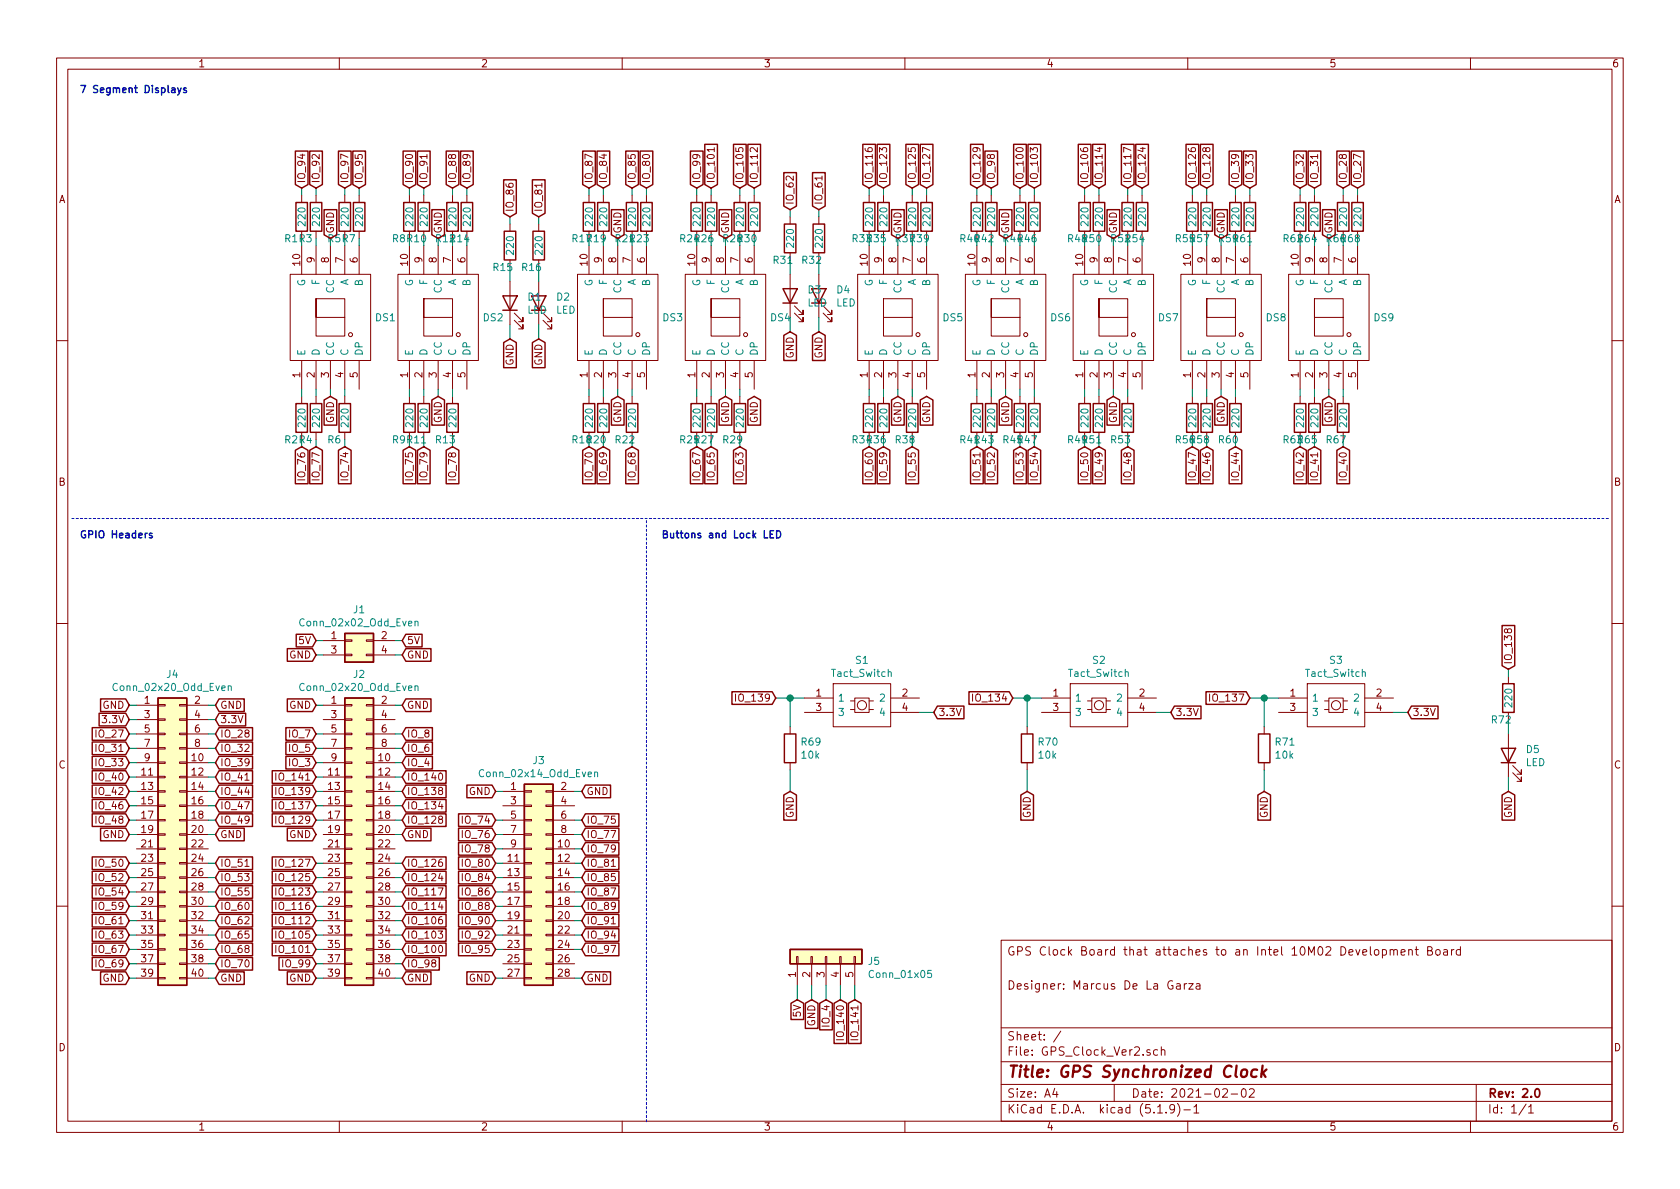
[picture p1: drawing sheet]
<svg xmlns="http://www.w3.org/2000/svg" width="297mm" height="210mm" viewBox="0 0 297 210" stroke-linecap="round" stroke-linejoin="round" font-family="sans-serif">
<defs><g id="words">
<text font-size="2.8" fill="#840000" x="178" y="190.5">Title: GPS Synchronized Clock</text>
<g font-size="2.1" fill="#840000">
<text x="178" y="169">GPS Clock Board that attaches to an Intel 10M02 Development Board</text>
<text x="178" y="175">Designer: Marcus De La Garza</text>
<text x="178" y="184">Sheet: /</text>
<text x="178" y="186.7">File: GPS_Clock_Ver2.sch</text>
<text x="178" y="196.9">KiCad E.D.A. kicad (5.1.9)-1</text>
<text x="178" y="194.1">Size: A4</text>
<text x="200" y="194.1">Date: 2021-02-02</text>
<text x="263" y="194.1">Rev: 2.0</text>
<text x="263" y="196.9">Id: 1/1</text>
</g>
<g font-size="1.8" fill="#840000">
<text x="35" y="11.9">1</text>
<text x="85" y="11.9">2</text>
<text x="135" y="11.9">3</text>
<text x="185" y="11.9">4</text>
<text x="235" y="11.9">5</text>
<text x="285" y="11.9">6</text>
<text x="10.4" y="35.9">A</text>
<text x="54" y="32.5" transform="rotate(-90 54 32.5)">IO_94</text>
<text x="56.5" y="32.5" transform="rotate(-90 56.5 32.5)">IO_92</text>
<text x="61.6" y="32.5" transform="rotate(-90 61.6 32.5)">IO_97</text>
<text x="64.1" y="32.5" transform="rotate(-90 64.1 32.5)">IO_95</text>
<text x="73" y="32.5" transform="rotate(-90 73 32.5)">IO_90</text>
<text x="75.6" y="32.5" transform="rotate(-90 75.6 32.5)">IO_91</text>
<text x="80.6" y="32.5" transform="rotate(-90 80.6 32.5)">IO_88</text>
<text x="83.2" y="32.5" transform="rotate(-90 83.2 32.5)">IO_89</text>
<text x="104.8" y="32.5" transform="rotate(-90 104.8 32.5)">IO_87</text>
<text x="107.3" y="32.5" transform="rotate(-90 107.3 32.5)">IO_84</text>
<text x="112.4" y="32.5" transform="rotate(-90 112.4 32.5)">IO_85</text>
<text x="114.9" y="32.5" transform="rotate(-90 114.9 32.5)">IO_80</text>
<text x="123.8" y="32.5" transform="rotate(-90 123.8 32.5)">IO_99</text>
<text x="126.4" y="32.5" transform="rotate(-90 126.4 32.5)">IO_101</text>
<text x="131.4" y="32.5" transform="rotate(-90 131.4 32.5)">IO_105</text>
<text x="134" y="32.5" transform="rotate(-90 134 32.5)">IO_112</text>
<text x="154.3" y="32.5" transform="rotate(-90 154.3 32.5)">IO_116</text>
<text x="156.8" y="32.5" transform="rotate(-90 156.8 32.5)">IO_123</text>
<text x="161.9" y="32.5" transform="rotate(-90 161.9 32.5)">IO_125</text>
<text x="164.5" y="32.5" transform="rotate(-90 164.5 32.5)">IO_127</text>
<text x="173.4" y="32.5" transform="rotate(-90 173.4 32.5)">IO_129</text>
<text x="175.9" y="32.5" transform="rotate(-90 175.9 32.5)">IO_98</text>
<text x="181" y="32.5" transform="rotate(-90 181 32.5)">IO_100</text>
<text x="183.5" y="32.5" transform="rotate(-90 183.5 32.5)">IO_103</text>
<text x="192.4" y="32.5" transform="rotate(-90 192.4 32.5)">IO_106</text>
<text x="194.9" y="32.5" transform="rotate(-90 194.9 32.5)">IO_114</text>
<text x="200" y="32.5" transform="rotate(-90 200 32.5)">IO_117</text>
<text x="202.6" y="32.5" transform="rotate(-90 202.6 32.5)">IO_124</text>
<text x="211.5" y="32.5" transform="rotate(-90 211.5 32.5)">IO_126</text>
<text x="214" y="32.5" transform="rotate(-90 214 32.5)">IO_128</text>
<text x="219.1" y="32.5" transform="rotate(-90 219.1 32.5)">IO_39</text>
<text x="221.6" y="32.5" transform="rotate(-90 221.6 32.5)">IO_33</text>
<text x="230.5" y="32.5" transform="rotate(-90 230.5 32.5)">IO_32</text>
<text x="233" y="32.5" transform="rotate(-90 233 32.5)">IO_31</text>
<text x="238.1" y="32.5" transform="rotate(-90 238.1 32.5)">IO_28</text>
<text x="240.7" y="32.5" transform="rotate(-90 240.7 32.5)">IO_27</text>
<text x="285.4" y="35.9">A</text>
<text x="59.1" y="41.4" transform="rotate(-90 59.1 41.4)">GND</text>
<text x="78.1" y="41.4" transform="rotate(-90 78.1 41.4)">GND</text>
<text x="90.8" y="37.6" transform="rotate(-90 90.8 37.6)">IO_86</text>
<text x="95.9" y="37.6" transform="rotate(-90 95.9 37.6)">IO_81</text>
<text x="109.9" y="41.4" transform="rotate(-90 109.9 41.4)">GND</text>
<text x="128.9" y="41.4" transform="rotate(-90 128.9 41.4)">GND</text>
<text x="140.3" y="36.3" transform="rotate(-90 140.3 36.3)">IO_62</text>
<text x="145.4" y="36.3" transform="rotate(-90 145.4 36.3)">IO_61</text>
<text x="159.4" y="41.4" transform="rotate(-90 159.4 41.4)">GND</text>
<text x="178.4" y="41.4" transform="rotate(-90 178.4 41.4)">GND</text>
<text x="197.5" y="41.4" transform="rotate(-90 197.5 41.4)">GND</text>
<text x="216.5" y="41.4" transform="rotate(-90 216.5 41.4)">GND</text>
<text x="235.6" y="41.4" transform="rotate(-90 235.6 41.4)">GND</text>
<text x="53.1" y="46.9" transform="rotate(-90 53.1 46.9)">10</text>
<text x="55.6" y="46.5" transform="rotate(-90 55.6 46.5)">9</text>
<text x="58.2" y="46.5" transform="rotate(-90 58.2 46.5)">8</text>
<text x="60.7" y="46.5" transform="rotate(-90 60.7 46.5)">7</text>
<text x="63.2" y="46.5" transform="rotate(-90 63.2 46.5)">6</text>
<text x="72.1" y="46.9" transform="rotate(-90 72.1 46.9)">10</text>
<text x="74.7" y="46.5" transform="rotate(-90 74.7 46.5)">9</text>
<text x="77.2" y="46.5" transform="rotate(-90 77.2 46.5)">8</text>
<text x="79.8" y="46.5" transform="rotate(-90 79.8 46.5)">7</text>
<text x="82.3" y="46.5" transform="rotate(-90 82.3 46.5)">6</text>
<text x="103.9" y="46.9" transform="rotate(-90 103.9 46.9)">10</text>
<text x="106.4" y="46.5" transform="rotate(-90 106.4 46.5)">9</text>
<text x="109" y="46.5" transform="rotate(-90 109 46.5)">8</text>
<text x="111.5" y="46.5" transform="rotate(-90 111.5 46.5)">7</text>
<text x="114" y="46.5" transform="rotate(-90 114 46.5)">6</text>
<text x="122.9" y="46.9" transform="rotate(-90 122.9 46.9)">10</text>
<text x="125.5" y="46.5" transform="rotate(-90 125.5 46.5)">9</text>
<text x="128" y="46.5" transform="rotate(-90 128 46.5)">8</text>
<text x="130.6" y="46.5" transform="rotate(-90 130.6 46.5)">7</text>
<text x="133.1" y="46.5" transform="rotate(-90 133.1 46.5)">6</text>
<text x="153.4" y="46.9" transform="rotate(-90 153.4 46.9)">10</text>
<text x="156" y="46.5" transform="rotate(-90 156 46.5)">9</text>
<text x="158.5" y="46.5" transform="rotate(-90 158.5 46.5)">8</text>
<text x="161" y="46.5" transform="rotate(-90 161 46.5)">7</text>
<text x="163.6" y="46.5" transform="rotate(-90 163.6 46.5)">6</text>
<text x="172.5" y="46.9" transform="rotate(-90 172.5 46.9)">10</text>
<text x="175" y="46.5" transform="rotate(-90 175 46.5)">9</text>
<text x="177.5" y="46.5" transform="rotate(-90 177.5 46.5)">8</text>
<text x="180.1" y="46.5" transform="rotate(-90 180.1 46.5)">7</text>
<text x="182.6" y="46.5" transform="rotate(-90 182.6 46.5)">6</text>
<text x="191.5" y="46.9" transform="rotate(-90 191.5 46.9)">10</text>
<text x="194.1" y="46.5" transform="rotate(-90 194.1 46.5)">9</text>
<text x="196.6" y="46.5" transform="rotate(-90 196.6 46.5)">8</text>
<text x="199.1" y="46.5" transform="rotate(-90 199.1 46.5)">7</text>
<text x="201.7" y="46.5" transform="rotate(-90 201.7 46.5)">6</text>
<text x="210.6" y="46.9" transform="rotate(-90 210.6 46.9)">10</text>
<text x="213.1" y="46.5" transform="rotate(-90 213.1 46.5)">9</text>
<text x="215.6" y="46.5" transform="rotate(-90 215.6 46.5)">8</text>
<text x="218.2" y="46.5" transform="rotate(-90 218.2 46.5)">7</text>
<text x="220.7" y="46.5" transform="rotate(-90 220.7 46.5)">6</text>
<text x="229.6" y="46.9" transform="rotate(-90 229.6 46.9)">10</text>
<text x="232.2" y="46.5" transform="rotate(-90 232.2 46.5)">9</text>
<text x="234.7" y="46.5" transform="rotate(-90 234.7 46.5)">8</text>
<text x="237.2" y="46.5" transform="rotate(-90 237.2 46.5)">7</text>
<text x="239.8" y="46.5" transform="rotate(-90 239.8 46.5)">6</text>
<text x="90.8" y="64.7" transform="rotate(-90 90.8 64.7)">GND</text>
<text x="95.9" y="64.7" transform="rotate(-90 95.9 64.7)">GND</text>
<text x="140.3" y="63.4" transform="rotate(-90 140.3 63.4)">GND</text>
<text x="145.4" y="63.4" transform="rotate(-90 145.4 63.4)">GND</text>
<text x="53.1" y="66.8" transform="rotate(-90 53.1 66.8)">1</text>
<text x="55.6" y="66.8" transform="rotate(-90 55.6 66.8)">2</text>
<text x="58.2" y="66.8" transform="rotate(-90 58.2 66.8)">3</text>
<text x="60.7" y="66.8" transform="rotate(-90 60.7 66.8)">4</text>
<text x="63.2" y="66.8" transform="rotate(-90 63.2 66.8)">5</text>
<text x="72.1" y="66.8" transform="rotate(-90 72.1 66.8)">1</text>
<text x="74.7" y="66.8" transform="rotate(-90 74.7 66.8)">2</text>
<text x="77.2" y="66.8" transform="rotate(-90 77.2 66.8)">3</text>
<text x="79.8" y="66.8" transform="rotate(-90 79.8 66.8)">4</text>
<text x="82.3" y="66.8" transform="rotate(-90 82.3 66.8)">5</text>
<text x="103.9" y="66.8" transform="rotate(-90 103.9 66.8)">1</text>
<text x="106.4" y="66.8" transform="rotate(-90 106.4 66.8)">2</text>
<text x="109" y="66.8" transform="rotate(-90 109 66.8)">3</text>
<text x="111.5" y="66.8" transform="rotate(-90 111.5 66.8)">4</text>
<text x="114" y="66.8" transform="rotate(-90 114 66.8)">5</text>
<text x="122.9" y="66.8" transform="rotate(-90 122.9 66.8)">1</text>
<text x="125.5" y="66.8" transform="rotate(-90 125.5 66.8)">2</text>
<text x="128" y="66.8" transform="rotate(-90 128 66.8)">3</text>
<text x="130.6" y="66.8" transform="rotate(-90 130.6 66.8)">4</text>
<text x="133.1" y="66.8" transform="rotate(-90 133.1 66.8)">5</text>
<text x="153.4" y="66.8" transform="rotate(-90 153.4 66.8)">1</text>
<text x="156" y="66.8" transform="rotate(-90 156 66.8)">2</text>
<text x="158.5" y="66.8" transform="rotate(-90 158.5 66.8)">3</text>
<text x="161" y="66.8" transform="rotate(-90 161 66.8)">4</text>
<text x="163.6" y="66.8" transform="rotate(-90 163.6 66.8)">5</text>
<text x="172.5" y="66.8" transform="rotate(-90 172.5 66.8)">1</text>
<text x="175" y="66.8" transform="rotate(-90 175 66.8)">2</text>
<text x="177.5" y="66.8" transform="rotate(-90 177.5 66.8)">3</text>
<text x="180.1" y="66.8" transform="rotate(-90 180.1 66.8)">4</text>
<text x="182.6" y="66.8" transform="rotate(-90 182.6 66.8)">5</text>
<text x="191.5" y="66.8" transform="rotate(-90 191.5 66.8)">1</text>
<text x="194.1" y="66.8" transform="rotate(-90 194.1 66.8)">2</text>
<text x="196.6" y="66.8" transform="rotate(-90 196.6 66.8)">3</text>
<text x="199.1" y="66.8" transform="rotate(-90 199.1 66.8)">4</text>
<text x="201.7" y="66.8" transform="rotate(-90 201.7 66.8)">5</text>
<text x="210.6" y="66.8" transform="rotate(-90 210.6 66.8)">1</text>
<text x="213.1" y="66.8" transform="rotate(-90 213.1 66.8)">2</text>
<text x="215.6" y="66.8" transform="rotate(-90 215.6 66.8)">3</text>
<text x="218.2" y="66.8" transform="rotate(-90 218.2 66.8)">4</text>
<text x="220.7" y="66.8" transform="rotate(-90 220.7 66.8)">5</text>
<text x="229.6" y="66.8" transform="rotate(-90 229.6 66.8)">1</text>
<text x="232.2" y="66.8" transform="rotate(-90 232.2 66.8)">2</text>
<text x="234.7" y="66.8" transform="rotate(-90 234.7 66.8)">3</text>
<text x="237.2" y="66.8" transform="rotate(-90 237.2 66.8)">4</text>
<text x="239.8" y="66.8" transform="rotate(-90 239.8 66.8)">5</text>
<text x="59.1" y="74.8" transform="rotate(-90 59.1 74.8)">GND</text>
<text x="78.1" y="74.8" transform="rotate(-90 78.1 74.8)">GND</text>
<text x="109.9" y="74.8" transform="rotate(-90 109.9 74.8)">GND</text>
<text x="128.9" y="74.8" transform="rotate(-90 128.9 74.8)">GND</text>
<text x="134" y="74.8" transform="rotate(-90 134 74.8)">GND</text>
<text x="159.4" y="74.8" transform="rotate(-90 159.4 74.8)">GND</text>
<text x="164.5" y="74.8" transform="rotate(-90 164.5 74.8)">GND</text>
<text x="178.4" y="74.8" transform="rotate(-90 178.4 74.8)">GND</text>
<text x="197.5" y="74.8" transform="rotate(-90 197.5 74.8)">GND</text>
<text x="216.5" y="74.8" transform="rotate(-90 216.5 74.8)">GND</text>
<text x="235.6" y="74.8" transform="rotate(-90 235.6 74.8)">GND</text>
<text x="10.4" y="85.9">B</text>
<text x="54" y="84.6" transform="rotate(-90 54 84.6)">IO_76</text>
<text x="56.5" y="84.6" transform="rotate(-90 56.5 84.6)">IO_77</text>
<text x="61.6" y="84.6" transform="rotate(-90 61.6 84.6)">IO_74</text>
<text x="73" y="84.6" transform="rotate(-90 73 84.6)">IO_75</text>
<text x="75.6" y="84.6" transform="rotate(-90 75.6 84.6)">IO_79</text>
<text x="80.6" y="84.6" transform="rotate(-90 80.6 84.6)">IO_78</text>
<text x="104.8" y="84.6" transform="rotate(-90 104.8 84.6)">IO_70</text>
<text x="107.3" y="84.6" transform="rotate(-90 107.3 84.6)">IO_69</text>
<text x="112.4" y="84.6" transform="rotate(-90 112.4 84.6)">IO_68</text>
<text x="123.8" y="84.6" transform="rotate(-90 123.8 84.6)">IO_67</text>
<text x="126.4" y="84.6" transform="rotate(-90 126.4 84.6)">IO_65</text>
<text x="131.4" y="84.6" transform="rotate(-90 131.4 84.6)">IO_63</text>
<text x="154.3" y="84.6" transform="rotate(-90 154.3 84.6)">IO_60</text>
<text x="156.8" y="84.6" transform="rotate(-90 156.8 84.6)">IO_59</text>
<text x="161.9" y="84.6" transform="rotate(-90 161.9 84.6)">IO_55</text>
<text x="173.4" y="84.6" transform="rotate(-90 173.4 84.6)">IO_51</text>
<text x="175.9" y="84.6" transform="rotate(-90 175.9 84.6)">IO_52</text>
<text x="181" y="84.6" transform="rotate(-90 181 84.6)">IO_53</text>
<text x="183.5" y="84.6" transform="rotate(-90 183.5 84.6)">IO_54</text>
<text x="192.4" y="84.6" transform="rotate(-90 192.4 84.6)">IO_50</text>
<text x="194.9" y="84.6" transform="rotate(-90 194.9 84.6)">IO_49</text>
<text x="200" y="84.6" transform="rotate(-90 200 84.6)">IO_48</text>
<text x="211.5" y="84.6" transform="rotate(-90 211.5 84.6)">IO_47</text>
<text x="214" y="84.6" transform="rotate(-90 214 84.6)">IO_46</text>
<text x="219.1" y="84.6" transform="rotate(-90 219.1 84.6)">IO_44</text>
<text x="230.5" y="84.6" transform="rotate(-90 230.5 84.6)">IO_42</text>
<text x="233" y="84.6" transform="rotate(-90 233 84.6)">IO_41</text>
<text x="238.1" y="84.6" transform="rotate(-90 238.1 84.6)">IO_40</text>
<text x="285.4" y="85.9">B</text>
<text x="52.9" y="113.9">5V</text>
<text x="58.6" y="113">1</text>
<text x="67.5" y="113">2</text>
<text x="71.9" y="113.9">5V</text>
<text x="51.2" y="116.5">GND</text>
<text x="58.6" y="115.6">3</text>
<text x="67.5" y="115.6">4</text>
<text x="71.9" y="116.5">GND</text>
<text x="267.3" y="117.6" transform="rotate(-90 267.3 117.6)">IO_138</text>
<text x="18.1" y="125.3">GND</text>
<text x="25.6" y="124.5">1</text>
<text x="34.4" y="124.5">2</text>
<text x="38.9" y="125.3">GND</text>
<text x="51.2" y="125.3">GND</text>
<text x="58.6" y="124.5">1</text>
<text x="67.5" y="124.5">2</text>
<text x="71.9" y="125.3">GND</text>
<text x="130.6" y="124.1">IO_139</text>
<text x="144.3" y="123.2">1</text>
<text x="144.3" y="125.7">3</text>
<text x="159.5" y="123.2">2</text>
<text x="159.5" y="125.7">4</text>
<text x="172.5" y="124.1">IO_134</text>
<text x="186.2" y="123.2">1</text>
<text x="186.2" y="125.7">3</text>
<text x="201.4" y="123.2">2</text>
<text x="201.4" y="125.7">4</text>
<text x="214.4" y="124.1">IO_137</text>
<text x="228.1" y="123.2">1</text>
<text x="228.1" y="125.7">3</text>
<text x="243.4" y="123.2">2</text>
<text x="243.4" y="125.7">4</text>
<text x="17.2" y="130.4">IO_27</text>
<text x="18.4" y="127.9">3.3V</text>
<text x="25.6" y="127">3</text>
<text x="25.6" y="129.5">5</text>
<text x="34.4" y="127">4</text>
<text x="34.4" y="129.5">6</text>
<text x="38.9" y="127.9">3.3V</text>
<text x="38.9" y="130.4">IO_28</text>
<text x="51.3" y="130.4">IO_7</text>
<text x="58.6" y="127">3</text>
<text x="58.6" y="129.5">5</text>
<text x="67.5" y="127">4</text>
<text x="67.5" y="129.5">6</text>
<text x="71.9" y="130.4">IO_8</text>
<text x="165.9" y="126.6">3.3V</text>
<text x="207.8" y="126.6">3.3V</text>
<text x="249.7" y="126.6">3.3V</text>
<text x="10.4" y="135.9">C</text>
<text x="17.2" y="133">IO_31</text>
<text x="17.2" y="135.5">IO_33</text>
<text x="25.1" y="137.2">11</text>
<text x="25.6" y="132.1">7</text>
<text x="25.6" y="134.6">9</text>
<text x="34" y="134.6">10</text>
<text x="34" y="137.2">12</text>
<text x="34.4" y="132.1">8</text>
<text x="38.9" y="133">IO_32</text>
<text x="38.9" y="135.5">IO_39</text>
<text x="51.3" y="133">IO_5</text>
<text x="51.3" y="135.5">IO_3</text>
<text x="58.1" y="137.2">11</text>
<text x="58.6" y="132.1">7</text>
<text x="58.6" y="134.6">9</text>
<text x="67" y="134.6">10</text>
<text x="67" y="137.2">12</text>
<text x="67.5" y="132.1">8</text>
<text x="71.9" y="133">IO_6</text>
<text x="71.9" y="135.5">IO_4</text>
<text x="285.4" y="135.9">C</text>
<text x="17.2" y="138">IO_40</text>
<text x="17.2" y="140.6">IO_42</text>
<text x="17.2" y="143.1">IO_46</text>
<text x="25.1" y="139.7">13</text>
<text x="25.1" y="142.2">15</text>
<text x="34" y="139.7">14</text>
<text x="34" y="142.2">16</text>
<text x="38.9" y="138">IO_41</text>
<text x="38.9" y="140.6">IO_44</text>
<text x="38.9" y="143.1">IO_47</text>
<text x="49.3" y="143.1">IO_137</text>
<text x="49.3" y="138">IO_141</text>
<text x="49.3" y="140.6">IO_139</text>
<text x="58.1" y="139.7">13</text>
<text x="58.1" y="142.2">15</text>
<text x="67" y="139.7">14</text>
<text x="67" y="142.2">16</text>
<text x="71.9" y="138">IO_140</text>
<text x="71.9" y="140.6">IO_138</text>
<text x="71.9" y="143.1">IO_134</text>
<text x="82.9" y="140.6">GND</text>
<text x="90.3" y="139.7">1</text>
<text x="90.3" y="142.2">3</text>
<text x="99.2" y="139.7">2</text>
<text x="99.2" y="142.2">4</text>
<text x="103.7" y="140.6">GND</text>
<text x="17.2" y="145.7">IO_48</text>
<text x="18.1" y="148.2">GND</text>
<text x="25.1" y="144.8">17</text>
<text x="25.1" y="147.3">19</text>
<text x="25.1" y="149.9">21</text>
<text x="34" y="144.8">18</text>
<text x="34" y="147.3">20</text>
<text x="34" y="149.9">22</text>
<text x="38.9" y="145.7">IO_49</text>
<text x="38.9" y="148.2">GND</text>
<text x="49.3" y="145.7">IO_129</text>
<text x="51.2" y="148.2">GND</text>
<text x="58.1" y="144.8">17</text>
<text x="58.1" y="147.3">19</text>
<text x="58.1" y="149.9">21</text>
<text x="67" y="144.8">18</text>
<text x="67" y="147.3">20</text>
<text x="67" y="149.9">22</text>
<text x="71.9" y="148.2">GND</text>
<text x="71.9" y="145.7">IO_128</text>
<text x="82" y="145.7">IO_74</text>
<text x="82" y="148.2">IO_76</text>
<text x="90.3" y="144.8">5</text>
<text x="90.3" y="147.3">7</text>
<text x="90.3" y="149.9">9</text>
<text x="98.7" y="149.9">10</text>
<text x="99.2" y="144.8">6</text>
<text x="99.2" y="147.3">8</text>
<text x="103.7" y="145.7">IO_75</text>
<text x="103.7" y="148.2">IO_77</text>
<text x="140.3" y="144.7" transform="rotate(-90 140.3 144.7)">GND</text>
<text x="182.2" y="144.7" transform="rotate(-90 182.2 144.7)">GND</text>
<text x="224.2" y="144.7" transform="rotate(-90 224.2 144.7)">GND</text>
<text x="267.3" y="144.7" transform="rotate(-90 267.3 144.7)">GND</text>
<text x="17.2" y="153.3">IO_50</text>
<text x="17.2" y="155.8">IO_52</text>
<text x="25.1" y="152.4">23</text>
<text x="25.1" y="154.9">25</text>
<text x="34" y="152.4">24</text>
<text x="34" y="154.9">26</text>
<text x="38.9" y="153.3">IO_51</text>
<text x="38.9" y="155.8">IO_53</text>
<text x="49.3" y="153.3">IO_127</text>
<text x="49.3" y="155.8">IO_125</text>
<text x="58.1" y="152.4">23</text>
<text x="58.1" y="154.9">25</text>
<text x="67" y="152.4">24</text>
<text x="67" y="154.9">26</text>
<text x="71.9" y="153.3">IO_126</text>
<text x="71.9" y="155.8">IO_124</text>
<text x="82" y="150.7">IO_78</text>
<text x="82" y="153.3">IO_80</text>
<text x="82" y="155.8">IO_84</text>
<text x="89.8" y="152.4">11</text>
<text x="89.8" y="154.9">13</text>
<text x="98.7" y="152.4">12</text>
<text x="98.7" y="154.9">14</text>
<text x="103.7" y="150.7">IO_79</text>
<text x="103.7" y="153.3">IO_81</text>
<text x="103.7" y="155.8">IO_85</text>
<text x="17.2" y="158.4">IO_54</text>
<text x="17.2" y="160.9">IO_59</text>
<text x="25.1" y="157.5">27</text>
<text x="25.1" y="160">29</text>
<text x="34" y="157.5">28</text>
<text x="34" y="160">30</text>
<text x="38.9" y="158.4">IO_55</text>
<text x="38.9" y="160.9">IO_60</text>
<text x="49.3" y="158.4">IO_123</text>
<text x="49.3" y="160.9">IO_116</text>
<text x="58.1" y="157.5">27</text>
<text x="58.1" y="160">29</text>
<text x="67" y="157.5">28</text>
<text x="67" y="160">30</text>
<text x="71.9" y="158.4">IO_117</text>
<text x="71.9" y="160.9">IO_114</text>
<text x="82" y="158.4">IO_86</text>
<text x="82" y="160.9">IO_88</text>
<text x="89.8" y="157.5">15</text>
<text x="89.8" y="160">17</text>
<text x="98.7" y="157.5">16</text>
<text x="98.7" y="160">18</text>
<text x="103.7" y="158.4">IO_87</text>
<text x="103.7" y="160.9">IO_89</text>
<text x="17.2" y="163.4">IO_61</text>
<text x="17.2" y="166">IO_63</text>
<text x="25.1" y="162.6">31</text>
<text x="25.1" y="165.1">33</text>
<text x="25.1" y="167.6">35</text>
<text x="34" y="162.6">32</text>
<text x="34" y="165.1">34</text>
<text x="34" y="167.6">36</text>
<text x="38.9" y="166">IO_65</text>
<text x="38.9" y="163.4">IO_62</text>
<text x="49.3" y="163.4">IO_112</text>
<text x="49.3" y="166">IO_105</text>
<text x="58.1" y="162.6">31</text>
<text x="58.1" y="165.1">33</text>
<text x="58.1" y="167.6">35</text>
<text x="67" y="162.6">32</text>
<text x="67" y="165.1">34</text>
<text x="67" y="167.6">36</text>
<text x="71.9" y="163.4">IO_106</text>
<text x="71.9" y="166">IO_103</text>
<text x="82" y="163.4">IO_90</text>
<text x="82" y="166">IO_92</text>
<text x="89.8" y="162.6">19</text>
<text x="89.8" y="165.1">21</text>
<text x="89.8" y="167.6">23</text>
<text x="98.7" y="162.6">20</text>
<text x="98.7" y="165.1">22</text>
<text x="98.7" y="167.6">24</text>
<text x="103.7" y="163.4">IO_91</text>
<text x="103.7" y="166">IO_94</text>
<text x="17.2" y="171.1">IO_69</text>
<text x="17.2" y="168.5">IO_67</text>
<text x="18.1" y="173.6">GND</text>
<text x="25.1" y="170.2">37</text>
<text x="25.1" y="172.7">39</text>
<text x="34" y="170.2">38</text>
<text x="34" y="172.7">40</text>
<text x="38.9" y="173.6">GND</text>
<text x="38.9" y="168.5">IO_68</text>
<text x="38.9" y="171.1">IO_70</text>
<text x="49.3" y="168.5">IO_101</text>
<text x="50.3" y="171.1">IO_99</text>
<text x="51.2" y="173.6">GND</text>
<text x="58.1" y="170.2">37</text>
<text x="58.1" y="172.7">39</text>
<text x="67" y="170.2">38</text>
<text x="67" y="172.7">40</text>
<text x="71.9" y="173.6">GND</text>
<text x="71.9" y="168.5">IO_100</text>
<text x="71.9" y="171.1">IO_98</text>
<text x="82" y="168.5">IO_95</text>
<text x="82.9" y="173.6">GND</text>
<text x="89.8" y="170.2">25</text>
<text x="89.8" y="172.7">27</text>
<text x="98.7" y="170.2">26</text>
<text x="98.7" y="172.7">28</text>
<text x="103.7" y="173.6">GND</text>
<text x="103.7" y="168.5">IO_97</text>
<text x="140.7" y="172.8" transform="rotate(-90 140.7 172.8)">1</text>
<text x="143.3" y="172.8" transform="rotate(-90 143.3 172.8)">2</text>
<text x="145.8" y="172.8" transform="rotate(-90 145.8 172.8)">3</text>
<text x="148.3" y="172.8" transform="rotate(-90 148.3 172.8)">4</text>
<text x="150.9" y="172.8" transform="rotate(-90 150.9 172.8)">5</text>
<text x="141.6" y="179.7" transform="rotate(-90 141.6 179.7)">5V</text>
<text x="10.4" y="185.9">D</text>
<text x="144.1" y="181.5" transform="rotate(-90 144.1 181.5)">GND</text>
<text x="146.7" y="181.4" transform="rotate(-90 146.7 181.4)">IO_4</text>
<text x="149.2" y="183.4" transform="rotate(-90 149.2 183.4)">IO_140</text>
<text x="151.8" y="183.4" transform="rotate(-90 151.8 183.4)">IO_141</text>
<text x="285.4" y="185.9">D</text>
<text x="35" y="199.9">1</text>
<text x="85" y="199.9">2</text>
<text x="135" y="199.9">3</text>
<text x="185" y="199.9">4</text>
<text x="235" y="199.9">5</text>
<text x="285" y="199.9">6</text>
</g>
<g font-size="1.8" fill="#0000c2">
<text x="14" y="16.5">7 Segment Displays</text>
<text x="14" y="95.2">GPIO Headers</text>
<text x="116.8" y="95.2">Buttons and Lock LED</text>
</g>
<g font-size="1.8" fill="#008484">
<text x="54" y="39.8" transform="rotate(-90 54 39.8)">220</text>
<text x="56.6" y="39.8" transform="rotate(-90 56.6 39.8)">220</text>
<text x="61.6" y="39.8" transform="rotate(-90 61.6 39.8)">220</text>
<text x="64.2" y="39.8" transform="rotate(-90 64.2 39.8)">220</text>
<text x="73.1" y="39.8" transform="rotate(-90 73.1 39.8)">220</text>
<text x="75.6" y="39.8" transform="rotate(-90 75.6 39.8)">220</text>
<text x="80.7" y="39.8" transform="rotate(-90 80.7 39.8)">220</text>
<text x="83.2" y="39.8" transform="rotate(-90 83.2 39.8)">220</text>
<text x="104.8" y="39.8" transform="rotate(-90 104.8 39.8)">220</text>
<text x="107.4" y="39.8" transform="rotate(-90 107.4 39.8)">220</text>
<text x="112.4" y="39.8" transform="rotate(-90 112.4 39.8)">220</text>
<text x="115" y="39.8" transform="rotate(-90 115 39.8)">220</text>
<text x="123.9" y="39.8" transform="rotate(-90 123.9 39.8)">220</text>
<text x="126.4" y="39.8" transform="rotate(-90 126.4 39.8)">220</text>
<text x="131.5" y="39.8" transform="rotate(-90 131.5 39.8)">220</text>
<text x="134" y="39.8" transform="rotate(-90 134 39.8)">220</text>
<text x="154.4" y="39.8" transform="rotate(-90 154.4 39.8)">220</text>
<text x="156.9" y="39.8" transform="rotate(-90 156.9 39.8)">220</text>
<text x="162" y="39.8" transform="rotate(-90 162 39.8)">220</text>
<text x="164.5" y="39.8" transform="rotate(-90 164.5 39.8)">220</text>
<text x="173.4" y="39.8" transform="rotate(-90 173.4 39.8)">220</text>
<text x="175.9" y="39.8" transform="rotate(-90 175.9 39.8)">220</text>
<text x="181" y="39.8" transform="rotate(-90 181 39.8)">220</text>
<text x="183.6" y="39.8" transform="rotate(-90 183.6 39.8)">220</text>
<text x="192.5" y="39.8" transform="rotate(-90 192.5 39.8)">220</text>
<text x="195" y="39.8" transform="rotate(-90 195 39.8)">220</text>
<text x="200.1" y="39.8" transform="rotate(-90 200.1 39.8)">220</text>
<text x="202.6" y="39.8" transform="rotate(-90 202.6 39.8)">220</text>
<text x="211.5" y="39.8" transform="rotate(-90 211.5 39.8)">220</text>
<text x="214" y="39.8" transform="rotate(-90 214 39.8)">220</text>
<text x="219.1" y="39.8" transform="rotate(-90 219.1 39.8)">220</text>
<text x="221.7" y="39.8" transform="rotate(-90 221.7 39.8)">220</text>
<text x="230.6" y="39.8" transform="rotate(-90 230.6 39.8)">220</text>
<text x="233.1" y="39.8" transform="rotate(-90 233.1 39.8)">220</text>
<text x="238.2" y="39.8" transform="rotate(-90 238.2 39.8)">220</text>
<text x="240.7" y="39.8" transform="rotate(-90 240.7 39.8)">220</text>
<text x="87.3" y="47.9">R15</text>
<text x="90.9" y="44.9" transform="rotate(-90 90.9 44.9)">220</text>
<text x="92.4" y="47.9">R16</text>
<text x="95.9" y="44.9" transform="rotate(-90 95.9 44.9)">220</text>
<text x="136.8" y="46.7">R31</text>
<text x="140.4" y="43.6" transform="rotate(-90 140.4 43.6)">220</text>
<text x="141.9" y="46.7">R32</text>
<text x="145.5" y="43.6" transform="rotate(-90 145.5 43.6)">220</text>
<text x="54" y="50.6" transform="rotate(-90 54 50.6)">G</text>
<text x="56.5" y="50.4" transform="rotate(-90 56.5 50.4)">F</text>
<text x="59.1" y="51.8" transform="rotate(-90 59.1 51.8)">CC</text>
<text x="61.6" y="50.5" transform="rotate(-90 61.6 50.5)">A</text>
<text x="64.1" y="50.5" transform="rotate(-90 64.1 50.5)">B</text>
<text x="73" y="50.6" transform="rotate(-90 73 50.6)">G</text>
<text x="75.6" y="50.4" transform="rotate(-90 75.6 50.4)">F</text>
<text x="78.1" y="51.8" transform="rotate(-90 78.1 51.8)">CC</text>
<text x="80.6" y="50.5" transform="rotate(-90 80.6 50.5)">A</text>
<text x="83.2" y="50.5" transform="rotate(-90 83.2 50.5)">B</text>
<text x="93.4" y="53.2">D1</text>
<text x="98.5" y="53.2">D2</text>
<text x="104.8" y="50.6" transform="rotate(-90 104.8 50.6)">G</text>
<text x="107.3" y="50.4" transform="rotate(-90 107.3 50.4)">F</text>
<text x="109.9" y="51.8" transform="rotate(-90 109.9 51.8)">CC</text>
<text x="112.4" y="50.5" transform="rotate(-90 112.4 50.5)">A</text>
<text x="114.9" y="50.5" transform="rotate(-90 114.9 50.5)">B</text>
<text x="123.8" y="50.6" transform="rotate(-90 123.8 50.6)">G</text>
<text x="126.4" y="50.4" transform="rotate(-90 126.4 50.4)">F</text>
<text x="128.9" y="51.8" transform="rotate(-90 128.9 51.8)">CC</text>
<text x="131.4" y="50.5" transform="rotate(-90 131.4 50.5)">A</text>
<text x="134" y="50.5" transform="rotate(-90 134 50.5)">B</text>
<text x="142.9" y="51.9">D3</text>
<text x="148" y="51.9">D4</text>
<text x="154.3" y="50.6" transform="rotate(-90 154.3 50.6)">G</text>
<text x="156.8" y="50.4" transform="rotate(-90 156.8 50.4)">F</text>
<text x="159.4" y="51.8" transform="rotate(-90 159.4 51.8)">CC</text>
<text x="161.9" y="50.5" transform="rotate(-90 161.9 50.5)">A</text>
<text x="164.5" y="50.5" transform="rotate(-90 164.5 50.5)">B</text>
<text x="173.4" y="50.6" transform="rotate(-90 173.4 50.6)">G</text>
<text x="175.9" y="50.4" transform="rotate(-90 175.9 50.4)">F</text>
<text x="178.4" y="51.8" transform="rotate(-90 178.4 51.8)">CC</text>
<text x="181" y="50.5" transform="rotate(-90 181 50.5)">A</text>
<text x="183.5" y="50.5" transform="rotate(-90 183.5 50.5)">B</text>
<text x="192.4" y="50.6" transform="rotate(-90 192.4 50.6)">G</text>
<text x="194.9" y="50.4" transform="rotate(-90 194.9 50.4)">F</text>
<text x="197.5" y="51.8" transform="rotate(-90 197.5 51.8)">CC</text>
<text x="200" y="50.5" transform="rotate(-90 200 50.5)">A</text>
<text x="202.6" y="50.5" transform="rotate(-90 202.6 50.5)">B</text>
<text x="211.5" y="50.6" transform="rotate(-90 211.5 50.6)">G</text>
<text x="214" y="50.4" transform="rotate(-90 214 50.4)">F</text>
<text x="216.5" y="51.8" transform="rotate(-90 216.5 51.8)">CC</text>
<text x="219.1" y="50.5" transform="rotate(-90 219.1 50.5)">A</text>
<text x="221.6" y="50.5" transform="rotate(-90 221.6 50.5)">B</text>
<text x="230.5" y="50.6" transform="rotate(-90 230.5 50.6)">G</text>
<text x="233" y="50.4" transform="rotate(-90 233 50.4)">F</text>
<text x="235.6" y="51.8" transform="rotate(-90 235.6 51.8)">CC</text>
<text x="238.1" y="50.5" transform="rotate(-90 238.1 50.5)">A</text>
<text x="240.7" y="50.5" transform="rotate(-90 240.7 50.5)">B</text>
<text x="66.4" y="56.8">DS1</text>
<text x="85.5" y="56.8">DS2</text>
<text x="93.2" y="55.5">LED</text>
<text x="98.3" y="55.5">LED</text>
<text x="117.2" y="56.8">DS3</text>
<text x="136.3" y="56.8">DS4</text>
<text x="142.7" y="54.2">LED</text>
<text x="147.8" y="54.2">LED</text>
<text x="166.8" y="56.8">DS5</text>
<text x="185.8" y="56.8">DS6</text>
<text x="204.9" y="56.8">DS7</text>
<text x="223.9" y="56.8">DS8</text>
<text x="243" y="56.8">DS9</text>
<text x="54" y="63" transform="rotate(-90 54 63)">E</text>
<text x="56.5" y="63" transform="rotate(-90 56.5 63)">D</text>
<text x="59.1" y="63" transform="rotate(-90 59.1 63)">CC</text>
<text x="61.6" y="63" transform="rotate(-90 61.6 63)">C</text>
<text x="64.1" y="63" transform="rotate(-90 64.1 63)">DP</text>
<text x="73" y="63" transform="rotate(-90 73 63)">E</text>
<text x="75.6" y="63" transform="rotate(-90 75.6 63)">D</text>
<text x="78.1" y="63" transform="rotate(-90 78.1 63)">CC</text>
<text x="80.6" y="63" transform="rotate(-90 80.6 63)">C</text>
<text x="83.2" y="63" transform="rotate(-90 83.2 63)">DP</text>
<text x="104.8" y="63" transform="rotate(-90 104.8 63)">E</text>
<text x="107.3" y="63" transform="rotate(-90 107.3 63)">D</text>
<text x="109.9" y="63" transform="rotate(-90 109.9 63)">CC</text>
<text x="112.4" y="63" transform="rotate(-90 112.4 63)">C</text>
<text x="114.9" y="63" transform="rotate(-90 114.9 63)">DP</text>
<text x="123.8" y="63" transform="rotate(-90 123.8 63)">E</text>
<text x="126.4" y="63" transform="rotate(-90 126.4 63)">D</text>
<text x="128.9" y="63" transform="rotate(-90 128.9 63)">CC</text>
<text x="131.4" y="63" transform="rotate(-90 131.4 63)">C</text>
<text x="134" y="63" transform="rotate(-90 134 63)">DP</text>
<text x="154.3" y="63" transform="rotate(-90 154.3 63)">E</text>
<text x="156.8" y="63" transform="rotate(-90 156.8 63)">D</text>
<text x="159.4" y="63" transform="rotate(-90 159.4 63)">CC</text>
<text x="161.9" y="63" transform="rotate(-90 161.9 63)">C</text>
<text x="164.5" y="63" transform="rotate(-90 164.5 63)">DP</text>
<text x="173.4" y="63" transform="rotate(-90 173.4 63)">E</text>
<text x="175.9" y="63" transform="rotate(-90 175.9 63)">D</text>
<text x="178.4" y="63" transform="rotate(-90 178.4 63)">CC</text>
<text x="181" y="63" transform="rotate(-90 181 63)">C</text>
<text x="183.5" y="63" transform="rotate(-90 183.5 63)">DP</text>
<text x="192.4" y="63" transform="rotate(-90 192.4 63)">E</text>
<text x="194.9" y="63" transform="rotate(-90 194.9 63)">D</text>
<text x="197.5" y="63" transform="rotate(-90 197.5 63)">CC</text>
<text x="200" y="63" transform="rotate(-90 200 63)">C</text>
<text x="202.6" y="63" transform="rotate(-90 202.6 63)">DP</text>
<text x="211.5" y="63" transform="rotate(-90 211.5 63)">E</text>
<text x="214" y="63" transform="rotate(-90 214 63)">D</text>
<text x="216.5" y="63" transform="rotate(-90 216.5 63)">CC</text>
<text x="219.1" y="63" transform="rotate(-90 219.1 63)">C</text>
<text x="221.6" y="63" transform="rotate(-90 221.6 63)">DP</text>
<text x="230.5" y="63" transform="rotate(-90 230.5 63)">E</text>
<text x="233" y="63" transform="rotate(-90 233 63)">D</text>
<text x="235.6" y="63" transform="rotate(-90 235.6 63)">CC</text>
<text x="238.1" y="63" transform="rotate(-90 238.1 63)">C</text>
<text x="240.7" y="63" transform="rotate(-90 240.7 63)">DP</text>
<text x="54" y="75.4" transform="rotate(-90 54 75.4)">220</text>
<text x="56.6" y="75.4" transform="rotate(-90 56.6 75.4)">220</text>
<text x="61.6" y="75.4" transform="rotate(-90 61.6 75.4)">220</text>
<text x="73.1" y="75.4" transform="rotate(-90 73.1 75.4)">220</text>
<text x="75.6" y="75.4" transform="rotate(-90 75.6 75.4)">220</text>
<text x="80.7" y="75.4" transform="rotate(-90 80.7 75.4)">220</text>
<text x="104.8" y="75.4" transform="rotate(-90 104.8 75.4)">220</text>
<text x="107.4" y="75.4" transform="rotate(-90 107.4 75.4)">220</text>
<text x="112.4" y="75.4" transform="rotate(-90 112.4 75.4)">220</text>
<text x="123.9" y="75.4" transform="rotate(-90 123.9 75.4)">220</text>
<text x="126.4" y="75.4" transform="rotate(-90 126.4 75.4)">220</text>
<text x="131.5" y="75.4" transform="rotate(-90 131.5 75.4)">220</text>
<text x="154.4" y="75.4" transform="rotate(-90 154.4 75.4)">220</text>
<text x="156.9" y="75.4" transform="rotate(-90 156.9 75.4)">220</text>
<text x="162" y="75.4" transform="rotate(-90 162 75.4)">220</text>
<text x="173.4" y="75.4" transform="rotate(-90 173.4 75.4)">220</text>
<text x="175.9" y="75.4" transform="rotate(-90 175.9 75.4)">220</text>
<text x="181" y="75.4" transform="rotate(-90 181 75.4)">220</text>
<text x="183.6" y="75.4" transform="rotate(-90 183.6 75.4)">220</text>
<text x="192.5" y="75.4" transform="rotate(-90 192.5 75.4)">220</text>
<text x="195" y="75.4" transform="rotate(-90 195 75.4)">220</text>
<text x="200.1" y="75.4" transform="rotate(-90 200.1 75.4)">220</text>
<text x="211.5" y="75.4" transform="rotate(-90 211.5 75.4)">220</text>
<text x="214" y="75.4" transform="rotate(-90 214 75.4)">220</text>
<text x="219.1" y="75.4" transform="rotate(-90 219.1 75.4)">220</text>
<text x="230.6" y="75.4" transform="rotate(-90 230.6 75.4)">220</text>
<text x="233.1" y="75.4" transform="rotate(-90 233.1 75.4)">220</text>
<text x="238.2" y="75.4" transform="rotate(-90 238.2 75.4)">220</text>
<text x="58" y="78.4">R6</text>
<text x="53.4" y="110.8">Conn_02x02_Odd_Even</text>
<text x="62.5" y="108.5">J1</text>
<text x="29.5" y="119.9">J4</text>
<text x="62.5" y="119.9">J2</text>
<text x="147.2" y="119.7">Tact_Switch</text>
<text x="151.3" y="117.4">S1</text>
<text x="189.2" y="119.7">Tact_Switch</text>
<text x="193.2" y="117.4">S2</text>
<text x="231.1" y="119.7">Tact_Switch</text>
<text x="235.2" y="117.4">S3</text>
<text x="20.4" y="122.2">Conn_02x20_Odd_Even</text>
<text x="53.4" y="122.2">Conn_02x20_Odd_Even</text>
<text x="148.1" y="124.1">1</text>
<text x="155.7" y="124.1">2</text>
<text x="190" y="124.1">1</text>
<text x="197.6" y="124.1">2</text>
<text x="231.9" y="124.1">1</text>
<text x="239.5" y="124.1">2</text>
<text x="267.4" y="124.9" transform="rotate(-90 267.4 124.9)">220</text>
<text x="141.8" y="131.8">R69</text>
<text x="148.1" y="126.6">3</text>
<text x="155.7" y="126.6">4</text>
<text x="183.7" y="131.8">R70</text>
<text x="190" y="126.6">3</text>
<text x="197.6" y="126.6">4</text>
<text x="225.6" y="131.8">R71</text>
<text x="231.9" y="126.6">3</text>
<text x="239.5" y="126.6">4</text>
<text x="263.8" y="127.9">R72</text>
<text x="85.2" y="137.4">Conn_02x14_Odd_Even</text>
<text x="94.3" y="135.1">J3</text>
<text x="141.8" y="134.2">10k</text>
<text x="183.7" y="134.2">10k</text>
<text x="225.6" y="134.2">10k</text>
<text x="269.7" y="135.5">LED</text>
<text x="269.9" y="133.2">D5</text>
<text x="153.6" y="170.6">J5</text>
<text x="154" y="172.9">Conn_01x05</text>
</g>
<g font-size="1.8" fill="#008400">
<text x="50.4" y="42.8">R1R3</text>
<text x="58" y="42.8">R5R7</text>
<text x="69.4" y="42.8">R8 R10</text>
<text x="77.1" y="42.8">R12R14</text>
<text x="101.2" y="42.8">R17R19</text>
<text x="108.9" y="42.8">R21R23</text>
<text x="120.3" y="42.8">R24R26</text>
<text x="127.9" y="42.8">R28R30</text>
<text x="150.8" y="42.8">R33R35</text>
<text x="158.4" y="42.8">R37R39</text>
<text x="169.8" y="42.8">R40R42</text>
<text x="177.4" y="42.8">R44R46</text>
<text x="188.9" y="42.8">R48R50</text>
<text x="196.5" y="42.8">R52R54</text>
<text x="207.9" y="42.8">R55R57</text>
<text x="215.5" y="42.8">R59R61</text>
<text x="227" y="42.8">R62R64</text>
<text x="234.6" y="42.8">R66R68</text>
<text x="50.4" y="78.4">R2R4</text>
<text x="69.4" y="78.4">R9 R11</text>
<text x="77.1" y="78.4">R13</text>
<text x="101.2" y="78.4">R18R20</text>
<text x="108.9" y="78.4">R22</text>
<text x="120.3" y="78.4">R25R27</text>
<text x="127.9" y="78.4">R29</text>
<text x="150.8" y="78.4">R34R36</text>
<text x="158.4" y="78.4">R38</text>
<text x="169.8" y="78.4">R41R43</text>
<text x="177.4" y="78.4">R45R47</text>
<text x="188.9" y="78.4">R49R51</text>
<text x="196.5" y="78.4">R53</text>
<text x="207.9" y="78.4">R56R58</text>
<text x="215.5" y="78.4">R60</text>
<text x="227" y="78.4">R63R65</text>
<text x="234.6" y="78.4">R67</text>
</g>
</g></defs>
<g fill="none" stroke="#840000" stroke-width=".18">
<path d="M10 10.3h277v189.9h-277zM12 12.2h273v186.1h-273zM60 10.3v1.9M110 10.3v1.9M160 10.3v1.9M210 10.3v1.9M260 10.3v1.9M53.3 34.5v1.3M55.9 34.5v1.3M61 34.5v1.3M63.5 34.5v1.3M72.4 34.5v1.3"/>
<path d="M74.9 34.5v1.3M75.5 27.3v.7M80 34.5v1.3M82.5 34.5v1.3M90.2 39.6v1.3M95.2 39.6v1.3M95.8 32.4v.7M104.1 34.5v1.3M106.7 34.5v1.3M111.8 34.5v1.3M114.3 34.5v1.3M123.2 34.5v1.3"/>
<path d="M125.7 34.5v1.3M126.3 26.1v.7M130.1 26.2v.6h.6l-.1-.2 .1-.4h.5l.2 .1-.2 .5M130.8 34.5v1.3M133.3 34.5v1.3M133.9 26.1v.8l-.7-.7-.2-.1-.4 .2 .2 .5M139.7 38.3v1.3M144.8 38.3v1.3M145.3 31.1v.7M153 26.2v.4a.87 .87 0 0 0 1.2 0l-.1-.4h-.5l-.2 .4 .3 .2M153.7 34.5v1.3M155.5 26.9v-.8l.5 .4 .1-.3h.5l.2 .1-.2 .6"/>
<path d="M156.2 34.5v1.3M160.6 26.2v.6h.6l-.1-.2 .1-.4h.5l.1 .1-.1 .5M161.3 34.5v1.3M163.8 34.5v1.3M164.4 26.6l-1.3-.5v.8M172.6 26.1l.2 .2-.1 .4-.1 .1h-.5l-.1-.2v-.3l.3-.2a.97 .97 0 0 1 .9 .2l.1 .4M172.7 34.5v1.3M175.3 34.5v1.3M179.7 26.3a.83 .83 0 0 1 1.2 .1 .69 .69 0 0 1-.6 .4 .69 .69 0 0 1-.7-.4zM180.3 34.5v1.3M182.2 26.9v-.8l.5 .4 .1-.3h.5l.1 .1-.1 .6M182.9 34.5v1.3"/>
<path d="M191.1 26.2v.4a.87 .87 0 0 0 1.2 0l-.1-.4h-.5l-.2 .4 .3 .2M191.8 34.5v1.3M194.3 34.5v1.3M194.4 26.1v.7l-.9-.3M199.4 34.5v1.3M199.9 26.6l-1.2-.5v.8M201.9 34.5v1.3M202.1 26.1v.7l-.9-.3M210.1 26.2l.1 .4a.87 .87 0 0 0 1.2 0l-.1-.4h-.6l-.1 .4 .2 .2M210.8 34.5v1.3M213.2 26.3l.2-.2h.3l.2 .2v.4l-.2 .1-.4-.1-.2-.5h-.3l-.2 .1 .2 .5h.3l.1-.2M213.4 34.5v1.3"/>
<path d="M218.4 34.5v1.3M221 34.5v1.3M229.9 34.5v1.3M232.4 34.5v1.3M233 27.3v.7M237.5 34.5v1.3M240 34.5v1.3M51.3 48.5h14.2v15.2h-14.2zM53.3 40.9v1.3M53.3 43.4v5.1M55.9 52.8h5.1v6.6h-5.1v-6.6v3.3h5.1M55.9 40.9v1.3"/>
<path d="M55.9 43.4v5.1M58.4 43.4v5.1M61 40.9v1.3M61 43.4v5.1M63.5 40.9v1.3M63.5 43.4v5.1M70.4 48.5h14.2v15.2h-14.2zM72.4 40.9v1.3M72.4 43.4v5.1M74.9 52.8h5.1v6.6h-5.1v-6.6v3.3h5.1M74.9 40.9v1.3M74.9 43.4v5.1"/>
<path d="M77.5 43.4v5.1M80 40.9v1.3M80 43.4v5.1M82.5 40.9v1.3M82.5 43.4v5.1M90.2 46v1.2M90.2 49.8v7.6M90.9 56.6l1.6 1.6v-.8v.8h-.8M90.9 55.4l1.6 1.5v-.8v.8h-.8M95.2 46v1.2M95.2 49.8v7.6M96 56.6l1.5 1.6v-.8v.8h-.7"/>
<path d="M96 55.4l1.5 1.5v-.8v.8h-.7M102.1 48.5h14.2v15.2h-14.2zM104.1 40.9v1.3M104.1 43.4v5.1M106.7 52.8h5.1v6.6h-5.1v-6.6v3.3h5.1M106.7 40.9v1.3M106.7 43.4v5.1M109.2 43.4v5.1M111.8 40.9v1.3M111.8 43.4v5.1M114.3 40.9v1.3M114.3 43.4v5.1"/>
<path d="M121.2 48.5h14.2v15.2h-14.2zM123.2 40.9v1.3M123.2 43.4v5.1M125.7 52.8h5.1v6.6h-5.1v-6.6v3.3h5.1M125.7 40.9v1.3M125.7 43.4v5.1M128.3 43.4v5.1M130.8 40.9v1.3M130.8 43.4v5.1M133.3 40.9v1.3M133.3 43.4v5.1M139.7 44.7v1.3"/>
<path d="M139.7 48.5v7.6M140.5 55.4l1.5 1.5v-.8v.8h-.8M140.5 54.1l1.5 1.5v-.7v.7h-.8M144.8 44.7v1.3M144.8 48.5v7.6M145.5 55.4l1.6 1.5v-.8v.8h-.8M145.5 54.1l1.6 1.5v-.7v.7h-.8M151.6 48.5h14.3v15.2h-14.3zM153.7 40.9v1.3M153.7 43.4v5.1M156.2 52.8h5.1v6.6h-5.1v-6.6v3.3h5.1M156.2 40.9v1.3"/>
<path d="M156.2 43.4v5.1M158.7 43.4v5.1M161.3 40.9v1.3M161.3 43.4v5.1M163.8 40.9v1.3M163.8 43.4v5.1M170.7 48.5h14.2v15.2h-14.2zM172.7 40.9v1.3M172.7 43.4v5.1M175.3 52.8h5v6.6h-5v-6.6v3.3h5M175.3 40.9v1.3M175.3 43.4v5.1"/>
<path d="M177.8 43.4v5.1M180.3 40.9v1.3M180.3 43.4v5.1M182.9 40.9v1.3M182.9 43.4v5.1M189.7 48.5h14.3v15.2h-14.3zM191.8 40.9v1.3M191.8 43.4v5.1M194.3 52.8h5.1v6.6h-5.1v-6.6v3.3h5.1M194.3 40.9v1.3M194.3 43.4v5.1M196.8 43.4v5.1"/>
<path d="M199.4 40.9v1.3M199.4 43.4v5.1M201.9 40.9v1.3M201.9 43.4v5.1M208.8 48.5h14.2v15.2h-14.2zM210.8 40.9v1.3M210.8 43.4v5.1M213.4 52.8h5v6.6h-5v-6.6v3.3h5M213.4 40.9v1.3M213.4 43.4v5.1M215.9 43.4v5.1M218.4 40.9v1.3"/>
<path d="M218.4 43.4v5.1M221 40.9v1.3M221 43.4v5.1M227.8 48.5h14.3v15.2h-14.3zM229.9 40.9v1.3M229.9 43.4v5.1M232.4 52.8h5.1v6.6h-5.1v-6.6v3.3h5.1M232.4 40.9v1.3M232.4 43.4v5.1M234.9 43.4v5.1M237.5 40.9v1.3M237.5 43.4v5.1"/>
<path d="M240 40.9v1.3M240 43.4v5.1M10 60.2h2M53.3 63.7v5.1M53.3 70.1v1.3M53.3 76.4v1.3M55.9 63.7v5.1M55.9 70.1v1.3M55.9 76.4v1.3M58.4 63.7v5.1M61 63.7v5.1M61 70.1v1.3"/>
<path d="M61 76.4v1.3M63.5 63.7v5.1M72.4 63.7v5.1M72.4 70.1v1.3M72.4 76.4v1.3M74.9 63.7v5.1M74.9 70.1v1.3M74.9 76.4v1.3M77.5 63.7v5.1M80 63.7v5.1M80 70.1v1.3M80 76.4v1.3"/>
<path d="M82.5 63.7v5.1M104.1 63.7v5.1M104.1 70.1v1.3M104.1 76.4v1.3M106.7 63.7v5.1M106.7 70.1v1.3M106.7 76.4v1.3M109.2 63.7v5.1M111.8 63.7v5.1M111.8 70.1v1.3M111.8 76.4v1.3M114.3 63.7v5.1"/>
<path d="M123.2 63.7v5.1M123.2 70.1v1.3M123.2 76.4v1.3M125.7 63.7v5.1M125.7 70.1v1.3M125.7 76.4v1.3M128.3 63.7v5.1M130.8 63.7v5.1M130.8 70.1v1.3M130.8 76.4v1.3M133.3 63.7v5.1M153.7 63.7v5.1"/>
<path d="M153.7 70.1v1.3M153.7 76.4v1.3M156.2 63.7v5.1M156.2 70.1v1.3M156.2 76.4v1.3M158.7 63.7v5.1M161.3 63.7v5.1M161.3 70.1v1.3M161.3 76.4v1.3M163.8 63.7v5.1M172.7 63.7v5.1M172.7 70.1v1.3"/>
<path d="M172.7 76.4v1.3M175.3 63.7v5.1M175.3 70.1v1.3M175.3 76.4v1.3M177.8 63.7v5.1M180.3 63.7v5.1M180.3 70.1v1.3M180.3 76.4v1.3M182.9 63.7v5.1M182.9 70.1v1.3M182.9 76.4v1.3M191.8 63.7v5.1"/>
<path d="M191.8 70.1v1.3M191.8 76.4v1.3M194.3 63.7v5.1M194.3 70.1v1.3M194.3 76.4v1.3M196.8 63.7v5.1M199.4 63.7v5.1M199.4 70.1v1.3M199.4 76.4v1.3M201.9 63.7v5.1M210.8 63.7v5.1M210.8 70.1v1.3"/>
<path d="M210.8 76.4v1.3M213.4 63.7v5.1M213.4 70.1v1.3M213.4 76.4v1.3M215.9 63.7v5.1M218.4 63.7v5.1M218.4 70.1v1.3M218.4 76.4v1.3M221 63.7v5.1M229.9 63.7v5.1M229.9 70.1v1.3M229.9 76.4v1.3"/>
<path d="M232.4 63.7v5.1M232.4 70.1v1.3M232.4 76.4v1.3M234.9 63.7v5.1M237.5 63.7v5.1M237.5 70.1v1.3M237.5 76.4v1.3M240 63.7v5.1M285 60.2h2M10 110.3h2M57.1 113.3h3.9M57.1 115.8h3.9"/>
<path d="M61 115.7h1.2v.2h-1.2zM61 113.2h1.2v.2h-1.2zM64.8 115.7h1.2v.2h-1.2zM64.8 113.2h1.2v.2h-1.2zM66 113.3h3.8M66 115.8h3.8M266.5 111.4l.3-.2h.2l.3 .2-.1 .4-.2 .1-.4-.1-.2-.6h-.3l-.1 .2 .1 .5h.3l.1-.2M266.7 119.6v1.3M285 110.3h2M24.1 139.9h3.8M24.1 124.7h3.8M24.1 134.9h3.8"/>
<path d="M24.1 137.4h3.8M24.1 127.2h3.8M24.1 129.8h3.8M24.1 132.3h3.8M27.9 139.8h1.3v.3h-1.3zM27.9 137.3h1.3v.2h-1.3zM27.9 134.7h1.3v.3h-1.3zM27.9 132.2h1.3v.3h-1.3zM27.9 129.7h1.3v.2h-1.3zM27.9 127.1h1.3v.3h-1.3zM27.9 124.6h1.3v.2h-1.3zM31.7 139.8h1.3v.3h-1.3z"/>
<path d="M31.7 137.3h1.3v.2h-1.3zM31.7 134.7h1.3v.3h-1.3zM31.7 132.2h1.3v.3h-1.3zM31.7 129.7h1.3v.2h-1.3zM31.7 127.1h1.3v.3h-1.3zM31.7 124.6h1.3v.2h-1.3zM33 139.9h3.8M33 124.7h3.8M33 134.9h3.8M33 137.4h3.8M33 127.2h3.8M33 129.8h3.8"/>
<path d="M33 132.3h3.8M43.3 138h.7M48.8 136.7v1.3M48.8 139.2v1.3M57.1 139.9h3.9M57.1 124.7h3.9M57.1 134.9h3.9M57.1 137.4h3.9M57.1 127.2h3.9M57.1 129.8h3.9M57.1 132.3h3.9M61 139.8h1.2v.3h-1.2z"/>
<path d="M61 137.3h1.2v.2h-1.2zM61 134.7h1.2v.3h-1.2zM61 132.2h1.2v.3h-1.2zM61 129.7h1.2v.2h-1.2zM61 127.1h1.2v.3h-1.2zM61 124.6h1.2v.2h-1.2zM64.8 139.8h1.2v.3h-1.2zM64.8 137.3h1.2v.2h-1.2zM64.8 134.7h1.2v.3h-1.2zM64.8 132.2h1.2v.3h-1.2zM64.8 129.7h1.2v.2h-1.2zM64.8 127.1h1.2v.3h-1.2z"/>
<path d="M64.8 124.6h1.2v.2h-1.2zM66 139.9h3.8M66 124.7h3.8M66 134.9h3.8M66 137.4h3.8M66 127.2h3.8M66 129.8h3.8M66 132.3h3.8M88.9 139.9h3.8M92.7 139.8h1.3v.3h-1.3zM96.5 139.8h1.3v.3h-1.3zM97.8 139.9h3.8"/>
<path d="M130 122.7v1.3M139.7 128.5v1.3M139.7 134.9v1.2M142.2 123.4h5.1M142.2 126h5.1M147.3 120.9h10.2v7.6h-10.2zM150.4 125.5h.7M150.4 123.9h.7M151.1 123.4h2.6v2.6h-2.6zM153.7 125.5h.7M153.7 123.9h.7M157.5 123.4h5.1"/>
<path d="M157.5 126h5.1M172 122.7v1.3M181.6 128.5v1.3M181.6 134.9v1.2M184.1 123.4h5.1M184.1 126h5.1M189.2 120.9h10.2v7.6h-10.2zM192.3 125.5h.7M192.3 123.9h.7M193 123.4h2.6v2.6h-2.6zM195.6 125.5h.7M195.6 123.9h.7"/>
<path d="M199.4 123.4h5.1M199.4 126h5.1M213.9 122.7v1.3M223.5 128.5v1.3M223.5 134.9v1.2M226.1 123.4h5M226.1 126h5M231.1 120.9h10.2v7.6h-10.2zM234.2 125.5h.7M234.2 123.9h.7M234.9 123.4h2.6v2.6h-2.6zM237.5 125.5h.8"/>
<path d="M237.5 123.9h.8M241.3 123.4h5.1M241.3 126h5.1M266.7 126v1.2M266.7 129.8v7.6M267.5 136.6l1.5 1.6v-.8v.8h-.8M267.5 135.4l1.5 1.5v-.8v.8h-.8M24.1 150.1h3.8M24.1 152.6h3.8M24.1 155.2h3.8M24.1 157.7h3.8M24.1 142.5h3.8"/>
<path d="M24.1 145h3.8M24.1 147.6h3.8M27.9 152.5h1.3v.3h-1.3zM27.9 155.1h1.3v.2h-1.3zM27.9 157.6h1.3v.3h-1.3zM27.9 150h1.3v.2h-1.3zM27.9 144.9h1.3v.3h-1.3zM27.9 142.4h1.3v.2h-1.3zM27.9 147.4h1.3v.3h-1.3zM31.7 152.5h1.3v.3h-1.3zM31.7 155.1h1.3v.2h-1.3zM31.7 157.6h1.3v.3h-1.3z"/>
<path d="M31.7 150h1.3v.2h-1.3zM31.7 144.9h1.3v.3h-1.3zM31.7 142.4h1.3v.2h-1.3zM31.7 147.4h1.3v.3h-1.3zM33 150.1h3.8M33 152.6h3.8M33 155.2h3.8M33 157.7h3.8M33 142.5h3.8M33 145h3.8M33 147.6h3.8M43.3 153.2h.7"/>
<path d="M48.8 141.8v1.2M48.8 144.3v1.3M48.8 151.9v1.3M48.8 154.5v1.2M48.8 157v1.3M48.8 159.6v1.2M57.1 150.1h3.9M57.1 152.6h3.9M57.1 155.2h3.9M57.1 157.7h3.9M57.1 142.5h3.9M57.1 145h3.9"/>
<path d="M57.1 147.6h3.9M61 152.5h1.2v.3h-1.2zM61 155.1h1.2v.2h-1.2zM61 157.6h1.2v.3h-1.2zM61 150h1.2v.2h-1.2zM61 144.9h1.2v.3h-1.2zM61 142.4h1.2v.2h-1.2zM61 147.4h1.2v.3h-1.2zM64.8 152.5h1.2v.3h-1.2zM64.8 155.1h1.2v.2h-1.2zM64.8 157.6h1.2v.3h-1.2zM64.8 150h1.2v.2h-1.2z"/>
<path d="M64.8 144.9h1.2v.3h-1.2zM64.8 142.4h1.2v.2h-1.2zM64.8 147.4h1.2v.3h-1.2zM66 150.1h3.8M66 152.6h3.8M66 155.2h3.8M66 157.7h3.8M66 142.5h3.8M66 145h3.8M66 147.6h3.8M77.5 157h.8l-.5 1.3M77.8 141.7l-.3 .9h.8"/>
<path d="M77.8 154.4l-.3 .9h.8M77.8 159.5l-.3 .9h.8M88.9 150.1h3.8M88.9 152.6h3.8M88.9 155.2h3.8M88.9 157.7h3.8M88.9 142.5h3.8M88.9 145h3.8M88.9 147.6h3.8M92.7 157.6h1.3v.3h-1.3zM92.7 152.5h1.3v.3h-1.3zM92.7 150h1.3v.2h-1.3z"/>
<path d="M92.7 147.4h1.3v.3h-1.3zM92.7 144.9h1.3v.3h-1.3zM92.7 155.1h1.3v.2h-1.3zM92.7 142.4h1.3v.2h-1.3zM96.5 157.6h1.3v.3h-1.3zM96.5 152.5h1.3v.3h-1.3zM96.5 150h1.3v.2h-1.3zM96.5 147.4h1.3v.3h-1.3zM96.5 144.9h1.3v.3h-1.3zM96.5 155.1h1.3v.2h-1.3zM96.5 142.4h1.3v.2h-1.3zM97.8 150.1h3.8"/>
<path d="M97.8 152.6h3.8M97.8 155.2h3.8M97.8 157.7h3.8M97.8 142.5h3.8M97.8 145h3.8M97.8 147.6h3.8M108.1 153.2h.7M10 160.2h2M24.1 160.3h3.8M24.1 162.8h3.8M24.1 165.3h3.8M24.1 167.9h3.8"/>
<path d="M24.1 170.4h3.8M24.1 173h3.8M27.9 160.1h1.3v.3h-1.3zM27.9 162.7h1.3v.2h-1.3zM27.9 165.2h1.3v.3h-1.3zM27.9 167.8h1.3v.2h-1.3zM27.9 170.3h1.3v.3h-1.3zM27.9 172.8h1.3v.3h-1.3zM31.7 160.1h1.3v.3h-1.3zM31.7 162.7h1.3v.2h-1.3zM31.7 165.2h1.3v.3h-1.3zM31.7 167.8h1.3v.2h-1.3z"/>
<path d="M31.7 170.3h1.3v.3h-1.3zM31.7 172.8h1.3v.3h-1.3zM33 160.3h3.8M33 162.8h3.8M33 165.3h3.8M33 167.9h3.8M33 170.4h3.8M33 173h3.8M48.8 162.1v1.3M48.8 164.6v1.3M48.8 167.2v1.2M57.1 160.3h3.9"/>
<path d="M57.1 162.8h3.9M57.1 165.3h3.9M57.1 167.9h3.9M57.1 170.4h3.9M57.1 173h3.9M61 160.1h1.2v.3h-1.2zM61 162.7h1.2v.2h-1.2zM61 165.2h1.2v.3h-1.2zM61 167.8h1.2v.2h-1.2zM61 170.3h1.2v.3h-1.2zM61 172.8h1.2v.3h-1.2zM64.8 160.1h1.2v.3h-1.2z"/>
<path d="M64.8 162.7h1.2v.2h-1.2zM64.8 165.2h1.2v.3h-1.2zM64.8 167.8h1.2v.2h-1.2zM64.8 170.3h1.2v.3h-1.2zM64.8 172.8h1.2v.3h-1.2zM66 160.3h3.8M66 162.8h3.8M66 165.3h3.8M66 167.9h3.8M66 170.4h3.8M66 173h3.8M88.9 160.3h3.8"/>
<path d="M88.9 162.8h3.8M88.9 165.3h3.8M88.9 167.9h3.8M88.9 170.4h3.8M88.9 173h3.8M92.7 160.1h1.3v.3h-1.3zM92.7 162.7h1.3v.2h-1.3zM92.7 165.2h1.3v.3h-1.3zM92.7 167.8h1.3v.2h-1.3zM92.7 170.3h1.3v.3h-1.3zM92.7 172.8h1.3v.3h-1.3zM96.5 160.1h1.3v.3h-1.3z"/>
<path d="M96.5 162.7h1.3v.2h-1.3zM96.5 165.2h1.3v.3h-1.3zM96.5 167.8h1.3v.2h-1.3zM96.5 170.3h1.3v.3h-1.3zM96.5 172.8h1.3v.3h-1.3zM97.8 160.3h3.8M97.8 162.8h3.8M97.8 165.3h3.8M97.8 167.9h3.8M97.8 170.4h3.8M97.8 173h3.8M108.1 163.4h.7"/>
<path d="M140.8 169.2h.3v1.2h-.3zM141 170.4v3.8M143.4 169.2h.2v1.2h-.2zM143.5 170.4v3.8M145.9 169.2h.3v1.2h-.3zM146 170.4v3.8M148.5 169.2h.2v1.2h-.2zM148.6 170.4v3.8M151 169.2h.3v1.2h-.3zM151.1 170.4v3.8M177 166.3h108v32h-108zM208.1 174h.5l.1 .9"/>
<path d="M208.7 174.3l-.5 .1a.29 .29 0 0 0-.2 .2 .29 .29 0 0 0 .2 .3l.5-.1M209.4 173.9v1M209.8 173.9l-.4 .3M210.2 173.9h.8l-.8 1h.8M211.5 174h.6l.1 .9M212.2 174.3l-.5 .1-.2 .2 .2 .3 .5-.1M243.1 168l.2-.1 .4 .1v.8l-.2 .1-.4-.1zM244.4 168l.5-.1 .2 .3v.6l-.2 .1-.5-.1M244.4 167.9v1.5M245.8 168l.2-.1 .4 .1v.9M245.8 167.9v1M246.4 168.1l.2-.2 .4 .1 .1 .9"/>
<path d="M247.7 168.4l.7-.1v-.3l-.5-.1-.2 .2 .1 .7h.6M249.1 168l.2-.1 .3 .1 .1 .9M249.1 167.9v1M250.2 167.9h.6M250.4 167.4v1.3l.4 .2M252.4 168.1h.5l.2-.1 .1-.3-.3-.3h-.5v1.5h.6l.3-.3a.41 .41 0 0 0-.4-.5M253.9 168l.2-.1 .5 .1v.8l-.2 .1-.5-.1zM255.3 168h.6v.9M255.9 168.3h-.5l-.2 .2 .1 .3 .1 .1 .5-.1M256.6 167.9v1M257.1 167.9l-.3 .1-.2 .2M258.2 168l-.4-.1-.3 .3 .1 .6 .2 .1 .4-.1"/>
<path d="M258.2 167.4v1.5M285 160.2h2M60 198.3v1.9M110 198.3v1.9M147.9 183.9h1.2M150.4 183.9h1.3M160 198.3v1.9M177 194.8h108M177 191.8h108M177 187.8h108M177 181.8h108M186.5 192.5l-.4 1h1"/>
<path d="M186.8 193v1M187.6 182.3l-1.3 2M197 191.8v3M203.3 185.7l-.3-.1-.2 .2v.2l.5 .2v.3h-.5M204.7 185.7l-.4-.1-.3 .3v.6l.3 .1 .4-.1M204.7 196.8h.8M205.3 185.7l.2-.1 .4 .1 .1 .9M205.3 185.1v1.5M206.2 196.7v.1M207.7 196l-.1 .1a.48 .48 0 0 1-.6 .1l-.2-.2 .2-.6a.48 .48 0 0 1 .6 .1 1.27 1.27 0 0 1-.2 1.2l-.4 .1M208.2 195.1a1.71 1.71 0 0 1 0 2.3M209.3 196.3h1.2"/>
<path d="M210 198.3v1.9M211.1 195.8l.4-.5v1.5M211.1 196.8h.9M216.2 192.7l.2-.2h.4l.2 .5-.9 1h.9M217.7 193.5h1.1M219.6 192.7l.4-.2a.94 .94 0 0 1 0 1.5 .82 .82 0 0 1-.4-1.3zM220.9 192.7l.2-.2h.4l.2 .2 .1 .3-1 1h1M260 198.3v1.9M261 191.8v6.5M269.8 195.2l-1.2 2M270.3 195.8l.4-.5v1.5M270.3 196.8h.8"/>
<circle cx="62" cy="59.2" r=".36"/>
<circle cx="81" cy="59.2" r=".36"/>
<circle cx="112.8" cy="59.2" r=".36"/>
<circle cx="131.8" cy="59.2" r=".36"/>
<circle cx="162.3" cy="59.2" r=".36"/>
<circle cx="181.4" cy="59.2" r=".36"/>
<circle cx="200.4" cy="59.2" r=".36"/>
<circle cx="219.5" cy="59.2" r=".36"/>
<circle cx="238.5" cy="59.2" r=".36"/>
<circle cx="152.4" cy="124.7" r=".81"/>
<circle cx="194.3" cy="124.7" r=".81"/>
<circle cx="236.2" cy="124.7" r=".81"/>
</g>
<path d="M271.5 192.7l.2-.2a.81 .81 0 0 1 .6 .6 .81 .81 0 0 1-.3 .8l-.1 .1a.79 .79 0 0 1-.4-1.3z" fill="none" stroke="#840000" stroke-width=".3"/>
<path d="M219.6 189.3a.53 .53 0 0 1 .5-.2 .53 .53 0 0 1 .4 .4l-.1 .6a.54 .54 0 0 1-.5 .4 .54 .54 0 0 1-.5-.4zM222.3 189.2a.68 .68 0 0 0-1 .3l-.1 .6 .2 .2 .2 .1 .5-.1M223.2 188.4l-.2 2M223.3 189.7l.4 .7M223.9 189.1l-.8 .8" fill="none" stroke="#840000" stroke-width=".41"/>
<g fill="none" stroke="#840000" stroke-width=".25">
<path d="M52.2 26.7h2.3v5.9l-1.2 .7-1.1-.7zM52.3 35.8h2.1v5.1h-2.1zM54.8 26.7h2.2v5.9l-1.1 .7-1.1-.7zM54.9 35.8h2v5.1h-2zM57.3 37.1h2.2v4.4l-1.1 .7-1.1-.7zM59.8 26.7h2.3v5.9l-1.1 .7-1.2-.7zM59.9 35.8h2.1v5.1h-2.1zM62.4 26.7h2.2v5.9l-1.1 .7-1.1-.7zM62.5 35.8h2v5.1h-2zM71.3 26.7h2.2v5.9l-1.1 .7-1.1-.7zM71.4 35.8h2v5.1h-2zM73.8 26.7h2.2v5.9l-1.1 .7-1.1-.7z"/>
<path d="M73.9 35.8h2v5.1h-2zM76.4 37.1h2.2v4.4l-1.1 .7-1.1-.7zM78.9 26.7h2.2v5.9l-1.1 .7-1.1-.7zM79 35.8h2v5.1h-2zM81.4 26.7h2.3v5.9l-1.2 .7-1.1-.7zM81.5 35.8h2.1v5.1h-2.1zM89.1 31.8h2.2v5.9l-1.1 .6-1.1-.6zM94.1 31.8h2.3v5.9l-1.2 .6-1.1-.6zM103 26.7h2.3v5.9l-1.2 .7-1.1-.7zM103.1 35.8h2.1v5.1h-2.1zM105.6 26.7h2.2v5.9l-1.1 .7-1.1-.7zM105.7 35.8h2v5.1h-2z"/>
<path d="M108.1 37.1h2.2v4.4l-1.1 .7-1.1-.7zM110.6 26.7h2.3v5.9l-1.1 .7-1.2-.7zM110.7 35.8h2.1v5.1h-2.1zM113.2 26.7h2.2v5.9l-1.1 .7-1.1-.7zM113.3 35.8h2v5.1h-2zM122.1 26.7h2.2v5.9l-1.1 .7-1.1-.7zM122.2 35.8h2v5.1h-2zM124.6 25.5h2.2v7.1l-1.1 .7-1.1-.7zM124.7 35.8h2v5.1h-2zM127.2 37.1h2.2v4.4l-1.1 .7-1.1-.7zM129.7 25.5h2.2v7.1l-1.1 .7-1.1-.7zM129.8 35.8h2v5.1h-2z"/>
<path d="M132.2 25.5h2.3v7.1l-1.2 .7-1.1-.7zM132.3 35.8h2.1v5.1h-2.1zM138.6 30.5h2.2v5.9l-1.1 .7-1.1-.7zM138.7 39.6h2v5.1h-2zM143.7 30.5h2.2v5.9l-1.1 .7-1.1-.7zM143.8 39.6h2v5.1h-2zM152.6 25.5h2.2v7.1l-1.1 .7-1.1-.7zM152.7 35.8h2v5.1h-2zM155.1 25.5h2.2v7.1l-1.1 .7-1.1-.7zM155.2 35.8h2v5.1h-2zM157.6 37.1h2.3v4.4l-1.2 .7-1.1-.7zM160.2 25.5h2.2v7.1l-1.1 .7-1.1-.7z"/>
<path d="M160.3 35.8h2v5.1h-2zM162.7 25.5h2.2v7.1l-1.1 .7-1.1-.7zM162.8 35.8h2v5.1h-2zM171.6 25.5h2.2v7.1l-1.1 .7-1.1-.7zM171.7 35.8h2v5.1h-2zM174.1 26.7h2.3v5.9l-1.1 .7-1.2-.7zM174.2 35.8h2.1v5.1h-2.1zM176.7 37.1h2.2v4.4l-1.1 .7-1.1-.7zM179.2 25.5h2.3v7.1l-1.2 .7-1.1-.7zM179.3 35.8h2.1v5.1h-2.1zM181.8 25.5h2.2v7.1l-1.1 .7-1.1-.7zM181.9 35.8h2v5.1h-2z"/>
<path d="M190.7 25.5h2.2v7.1l-1.1 .7-1.1-.7zM190.8 35.8h2v5.1h-2zM193.2 25.5h2.2v7.1l-1.1 .7-1.1-.7zM193.3 35.8h2v5.1h-2zM195.7 37.1h2.3v4.4l-1.2 .7-1.1-.7zM198.3 25.5h2.2v7.1l-1.1 .7-1.1-.7zM198.4 35.8h2v5.1h-2zM200.8 25.5h2.2v7.1l-1.1 .7-1.1-.7zM200.9 35.8h2v5.1h-2zM209.7 25.5h2.2v7.1l-1.1 .7-1.1-.7zM209.8 35.8h2v5.1h-2zM212.2 25.5h2.3v7.1l-1.1 .7-1.2-.7z"/>
<path d="M212.3 35.8h2.1v5.1h-2.1zM214.8 37.1h2.2v4.4l-1.1 .7-1.1-.7zM217.3 26.7h2.3v5.9l-1.2 .7-1.1-.7zM217.4 35.8h2.1v5.1h-2.1zM219.9 26.7h2.2v5.9l-1.1 .7-1.1-.7zM220 35.8h2v5.1h-2zM228.8 26.7h2.2v5.9l-1.1 .7-1.1-.7zM228.9 35.8h2v5.1h-2zM231.3 26.7h2.2v5.9l-1.1 .7-1.1-.7zM231.4 35.8h2v5.1h-2zM233.8 37.1h2.3v4.4l-1.2 .7-1.1-.7zM236.4 26.7h2.2v5.9l-1.1 .7-1.1-.7z"/>
<path d="M236.5 35.8h2v5.1h-2zM238.9 26.7h2.2v5.9l-1.1 .7-1.1-.7zM239 35.8h2v5.1h-2zM88.9 52.3h2.5l-1.2 2.6zM88.9 54.9h2.5M89.2 40.9h2v5.1h-2zM94 52.3h2.5l-1.3 2.6zM94.2 40.9h2.1v5.1h-2.1zM138.4 51h2.6l-1.3 2.6zM138.4 53.6h2.6M138.6 59.3l1.1-.6 1.1 .6v4.4h-2.2zM143.5 51h2.5l-1.2 2.6z"/>
<path d="M143.7 59.3l1.1-.6 1.1 .6v4.4h-2.2zM52.2 79.6l1.1-.6 1.2 .6v5.9h-2.3zM52.3 71.4h2.1v5h-2.1zM54.8 79.6l1.1-.6 1.1 .6v5.9h-2.2zM54.9 71.4h2v5h-2zM57.3 70.7l1.1-.6 1.1 .6v4.5h-2.2zM59.8 79.6l1.2-.6 1.1 .6v5.9h-2.3zM59.9 71.4h2.1v5h-2.1zM71.3 79.6l1.1-.6 1.1 .6v5.9h-2.2zM71.4 71.4h2v5h-2zM73.8 79.6l1.1-.6 1.1 .6v5.9h-2.2zM73.9 71.4h2v5h-2z"/>
<path d="M76.4 70.7l1.1-.6 1.1 .6v4.5h-2.2zM78.9 79.6l1.1-.6 1.1 .6v5.9h-2.2zM79 71.4h2v5h-2zM89.1 60.6l1.1-.7 1.1 .7v4.4h-2.2zM94.1 60.6l1.1-.7 1.2 .7v4.4h-2.3zM103 79.6l1.1-.6 1.2 .6v5.9h-2.3zM103.1 71.4h2.1v5h-2.1zM105.6 79.6l1.1-.6 1.1 .6v5.9h-2.2zM105.7 71.4h2v5h-2zM108.1 70.7l1.1-.6 1.1 .6v4.5h-2.2zM110.6 79.6l1.2-.6 1.1 .6v5.9h-2.3zM110.7 71.4h2.1v5h-2.1z"/>
<path d="M122.1 79.6l1.1-.6 1.1 .6v5.9h-2.2zM122.2 71.4h2v5h-2zM124.6 79.6l1.1-.6 1.1 .6v5.9h-2.2zM124.7 71.4h2v5h-2zM127.2 70.7l1.1-.6 1.1 .6v4.5h-2.2zM129.7 79.6l1.1-.6 1.1 .6v5.9h-2.2zM129.8 71.4h2v5h-2zM132.2 70.7l1.1-.6 1.2 .6v4.5h-2.3zM152.6 79.6l1.1-.6 1.1 .6v5.9h-2.2zM152.7 71.4h2v5h-2zM155.1 79.6l1.1-.6 1.1 .6v5.9h-2.2zM155.2 71.4h2v5h-2z"/>
<path d="M157.6 70.7l1.1-.6 1.2 .6v4.5h-2.3zM160.2 79.6l1.1-.6 1.1 .6v5.9h-2.2zM160.3 71.4h2v5h-2zM162.7 70.7l1.1-.6 1.1 .6v4.5h-2.2zM171.6 79.6l1.1-.6 1.1 .6v5.9h-2.2zM171.7 71.4h2v5h-2zM174.1 79.6l1.2-.6 1.1 .6v5.9h-2.3zM174.2 71.4h2.1v5h-2.1zM176.7 70.7l1.1-.6 1.1 .6v4.5h-2.2zM179.2 79.6l1.1-.6 1.2 .6v5.9h-2.3zM179.3 71.4h2.1v5h-2.1zM181.8 79.6l1.1-.6 1.1 .6v5.9h-2.2z"/>
<path d="M181.9 71.4h2v5h-2zM190.7 79.6l1.1-.6 1.1 .6v5.9h-2.2zM190.8 71.4h2v5h-2zM193.2 79.6l1.1-.6 1.1 .6v5.9h-2.2zM193.3 71.4h2v5h-2zM195.7 70.7l1.1-.6 1.2 .6v4.5h-2.3zM198.3 79.6l1.1-.6 1.1 .6v5.9h-2.2zM198.4 71.4h2v5h-2zM209.7 79.6l1.1-.6 1.1 .6v5.9h-2.2zM209.8 71.4h2v5h-2zM212.2 79.6l1.2-.6 1.1 .6v5.9h-2.3zM212.3 71.4h2.1v5h-2.1z"/>
<path d="M214.8 70.7l1.1-.6 1.1 .6v4.5h-2.2zM217.3 79.6l1.1-.6 1.2 .6v5.9h-2.3zM217.4 71.4h2.1v5h-2.1zM228.8 79.6l1.1-.6 1.1 .6v5.9h-2.2zM228.9 71.4h2v5h-2zM231.3 79.6l1.1-.6 1.1 .6v5.9h-2.2zM231.4 71.4h2v5h-2zM233.8 70.7l1.1-.6 1.2 .6v4.5h-2.3zM236.4 79.6l1.1-.6 1.1 .6v5.9h-2.2zM236.5 71.4h2v5h-2zM50.8 114.7h4.4l.7 1.1-.7 1.1h-4.4zM52.4 112.2h2.8l.7 1.1-.7 1.1h-2.8z"/>
<path d="M61 112h5v5.1h-5zM71.8 112.2h2.8v2.2h-2.8l-.7-1.1zM71.8 114.7h4.4v2.2h-4.4l-.7-1.1zM265.6 110.6h2.2v7.1l-1.1 .7-1.1-.7zM16.3 128.7h5.9l.7 1.1-.7 1.1h-5.9zM16.3 131.2h5.9l.7 1.1-.7 1.1h-5.9zM16.3 133.8h5.9l.7 1.1-.7 1.1h-5.9zM16.3 136.3h5.9l.7 1.1-.7 1.1h-5.9zM16.3 138.8h5.9l.7 1.1-.7 1.2h-5.9zM17.5 126.1h4.7l.7 1.1-.7 1.2h-4.7zM17.8 123.6h4.4l.7 1.1-.7 1.1h-4.4zM27.9 123.4h5.1v50.8h-5.1z"/>
<path d="M38.7 126.1h4.7v2.3h-4.7l-.6-1.2zM38.7 123.6h4.5v2.2h-4.5l-.6-1.1zM38.7 136.3h6v2.2h-6l-.6-1.1zM38.7 128.7h6v2.2h-6l-.6-1.1zM38.7 131.2h6v2.2h-6l-.6-1.1zM38.7 133.8h6v2.2h-6l-.6-1.1zM38.7 138.8h6v2.3h-6l-.6-1.2zM48.1 136.3h7.1l.7 1.1-.7 1.1h-7.1zM48.1 138.8h7.1l.7 1.1-.7 1.2h-7.1zM50.5 128.7h4.7l.7 1.1-.7 1.1h-4.7zM50.5 131.2h4.7l.7 1.1-.7 1.1h-4.7zM50.5 133.8h4.7l.7 1.1-.7 1.1h-4.7z"/>
<path d="M50.8 123.6h4.4l.7 1.1-.7 1.1h-4.4zM61 123.4h5v50.8h-5zM71.8 123.6h4.4v2.2h-4.4l-.7-1.1zM71.8 128.7h4.7v2.2h-4.7l-.7-1.1zM71.8 131.2h4.7v2.2h-4.7l-.7-1.1zM71.8 133.8h4.7v2.2h-4.7l-.7-1.1zM71.8 136.3h7.1v2.2h-7.1l-.7-1.1zM71.8 138.8h7.1v2.3h-7.1l-.7-1.2zM82.5 138.8h4.5l.6 1.1-.6 1.2h-4.5zM92.7 138.7h5.1v35.5h-5.1zM103.5 138.8h4.4v2.3h-4.4l-.6-1.2zM129.4 122.3h7.1l.7 1.1-.7 1.2h-7.1z"/>
<path d="M138.7 129.8h2v5.1h-2zM165.7 124.9h4.7v2.2h-4.7l-.6-1.1zM171.3 122.3h7.1l.7 1.1-.7 1.2h-7.1zM180.6 129.8h2v5.1h-2zM207.6 124.9h4.7v2.2h-4.7l-.6-1.1zM213.2 122.3h7.1l.7 1.1-.7 1.2h-7.1zM222.5 129.8h2v5.1h-2zM249.6 124.9h4.7v2.2h-4.7l-.7-1.1zM265.4 132.3h2.6l-1.3 2.6zM265.4 134.9h2.6M265.7 120.9h2v5.1h-2zM16.3 141.4h5.9l.7 1.1-.7 1.1h-5.9z"/>
<path d="M16.3 143.9h5.9l.7 1.1-.7 1.1h-5.9zM16.3 151.5h5.9l.7 1.1-.7 1.2h-5.9zM16.3 154.1h5.9l.7 1.1-.7 1.1h-5.9zM16.3 156.6h5.9l.7 1.1-.7 1.1h-5.9zM16.3 159.2h5.9l.7 1.1-.7 1.1h-5.9zM17.8 146.5h4.4l.7 1.1-.7 1.1h-4.4zM38.7 143.9h6v2.2h-6l-.6-1.1zM38.7 146.5h4.5v2.2h-4.5l-.6-1.1zM38.7 141.4h6v2.2h-6l-.6-1.1zM38.7 151.5h6v2.3h-6l-.6-1.2zM38.7 154.1h6v2.2h-6l-.6-1.1zM38.7 156.6h6v2.2h-6l-.6-1.1z"/>
<path d="M38.7 159.2h6v2.2h-6l-.6-1.1zM48.1 141.4h7.1l.7 1.1-.7 1.1h-7.1zM48.1 143.9h7.1l.7 1.1-.7 1.1h-7.1zM48.1 151.5h7.1l.7 1.1-.7 1.2h-7.1zM48.1 154.1h7.1l.7 1.1-.7 1.1h-7.1zM48.1 156.6h7.1l.7 1.1-.7 1.1h-7.1zM48.1 159.2h7.1l.7 1.1-.7 1.1h-7.1zM50.8 146.5h4.4l.7 1.1-.7 1.1h-4.4zM71.8 146.5h4.4v2.2h-4.4l-.7-1.1zM71.8 141.4h7.1v2.2h-7.1l-.7-1.1zM71.8 143.9h7.1v2.2h-7.1l-.7-1.1zM71.8 151.5h7.1v2.3h-7.1l-.7-1.2z"/>
<path d="M71.8 154.1h7.1v2.2h-7.1l-.7-1.1zM71.8 156.6h7.1v2.2h-7.1l-.7-1.1zM71.8 159.2h7.1v2.2h-7.1l-.7-1.1zM81.1 149h5.9l.6 1.1-.6 1.1h-5.9zM81.1 151.5h5.9l.6 1.1-.6 1.2h-5.9zM81.1 154.1h5.9l.6 1.1-.6 1.1h-5.9zM81.1 156.6h5.9l.6 1.1-.6 1.1h-5.9zM81.1 159.2h5.9l.6 1.1-.6 1.1h-5.9zM81.1 143.9h5.9l.6 1.1-.6 1.1h-5.9zM81.1 146.5h5.9l.6 1.1-.6 1.1h-5.9zM103.5 143.9h5.9v2.2h-5.9l-.6-1.1zM103.5 146.5h5.9v2.2h-5.9l-.6-1.1z"/>
<path d="M103.5 149h5.9v2.2h-5.9l-.6-1.1zM103.5 151.5h5.9v2.3h-5.9l-.6-1.2zM103.5 154.1h5.9v2.2h-5.9l-.6-1.1zM103.5 156.6h5.9v2.2h-5.9l-.6-1.1zM103.5 159.2h5.9v2.2h-5.9l-.6-1.1zM138.6 140.6l1.1-.7 1.1 .7v4.4h-2.2zM180.5 140.6l1.1-.7 1.1 .7v4.4h-2.2zM222.4 140.6l1.1-.7 1.1 .7v4.4h-2.2zM265.6 140.6l1.1-.7 1.1 .7v4.4h-2.2zM16.3 169.3h5.9l.7 1.1-.7 1.1h-5.9zM16.3 161.7h5.9l.7 1.1-.7 1.1h-5.9zM16.3 164.2h5.9l.7 1.1-.7 1.2h-5.9z"/>
<path d="M16.3 166.8h5.9l.7 1.1-.7 1.1h-5.9zM17.8 171.9h4.4l.7 1.1-.7 1.1h-4.4zM38.7 171.9h4.5v2.2h-4.5l-.6-1.1zM38.7 166.8h6v2.2h-6l-.6-1.1zM38.7 169.3h6v2.2h-6l-.6-1.1zM38.7 164.2h6v2.3h-6l-.6-1.2zM38.7 161.7h6v2.2h-6l-.6-1.1zM48.1 161.7h7.1l.7 1.1-.7 1.1h-7.1zM48.1 164.2h7.1l.7 1.1-.7 1.2h-7.1zM48.1 166.8h7.1l.7 1.1-.7 1.1h-7.1zM49.3 169.3h5.9l.7 1.1-.7 1.1h-5.9zM50.8 171.9h4.4l.7 1.1-.7 1.1h-4.4z"/>
<path d="M71.8 171.9h4.4v2.2h-4.4l-.7-1.1zM71.8 161.7h7.1v2.2h-7.1l-.7-1.1zM71.8 164.2h7.1v2.3h-7.1l-.7-1.2zM71.8 166.8h7.1v2.2h-7.1l-.7-1.1zM71.8 169.3h5.9v2.2h-5.9l-.7-1.1zM81.1 161.7h5.9l.6 1.1-.6 1.1h-5.9zM81.1 164.2h5.9l.6 1.1-.6 1.2h-5.9zM81.1 166.8h5.9l.6 1.1-.6 1.1h-5.9zM82.5 171.9h4.5l.6 1.1-.6 1.1h-4.5zM103.5 171.9h4.4v2.2h-4.4l-.6-1.1zM103.5 166.8h5.9v2.2h-5.9l-.6-1.1zM103.5 161.7h5.9v2.2h-5.9l-.6-1.1z"/>
<path d="M103.5 164.2h5.9v2.3h-5.9l-.6-1.2zM139.7 167.9h12.7v2.5h-12.7zM139.9 177.4l1.1-.6 1.1 .6v2.9h-2.2zM142.4 177.4l1.1-.6 1.1 .6v4.5h-2.2zM144.9 177.4l1.1-.6 1.2 .6v4.7h-2.3zM147.5 177.4l1.1-.6 1.1 .6v7.1h-2.2zM150 177.4l1.1-.6 1.1 .6v7.1h-2.2z"/>
</g>
<path d="M73.4 110l.2-.2 .3 .1v.8M73.4 109.8v.9M157 118.9l.2-.1h.3l.1 .8M199 118.9l.1-.1h.3l.1 .8M240.9 118.9l.1-.1h.4v.8M40.4 121.4l.1-.1h.3l.1 .8M40.4 121.3v.8M73.4 121.4l.2-.1h.3v.8M73.4 121.3v.8M105.1 136.6l.2-.1 .3 .1 .1 .8M105.1 136.5v.9M164.7 171.6h-.6l-.1 .6 .2-.1 .4 .1 .1 .5-.2 .2-.5-.2" fill="none" stroke="#008484" stroke-width=".18"/>
<g fill="#ffffc2" stroke="#ffffc2" stroke-width=".18">
<path d="M139.7 167.9h12.7v2.5h-12.7z"/>
<path d="M61 112h5v5.1h-5z"/>
<path d="M92.7 138.7h5.1v35.5h-5.1z"/>
<path d="M61 123.4h5v50.8h-5z"/>
<path d="M27.9 123.4h5.1v50.8h-5.1z"/>
</g>
<path d="M12.7 91.7h271.8M114.3 198.4v-106.7" fill="none" stroke="#0000c2" stroke-width=".18" stroke-dasharray=".4 .4"/>
<g fill="none" stroke="#008400" stroke-width=".18">
<path d="M53.3 33.3v1.2M55.9 33.3v1.2M61 33.3v1.2M63.5 33.3v1.2M72.4 33.3v1.2M74.9 33.3v1.2M80 33.3v1.2M82.5 33.3v1.2M90.2 38.3v1.3M95.2 38.3v1.3M104.1 33.3v1.2M106.7 33.3v1.2"/>
<path d="M111.8 33.3v1.2M114.3 33.3v1.2M123.2 33.3v1.2M125.7 33.3v1.2M130.8 33.3v1.2M133.3 33.3v1.2M139.7 37.1v1.2M144.8 37.1v1.2M153.7 33.3v1.2M156.2 33.3v1.2M161.3 33.3v1.2M163.8 33.3v1.2"/>
<path d="M172.7 33.3v1.2M175.3 33.3v1.2M180.3 33.3v1.2M182.9 33.3v1.2M191.8 33.3v1.2M194.3 33.3v1.2M199.4 33.3v1.2M201.9 33.3v1.2M210.8 33.3v1.2M213.4 33.3v1.2M218.4 33.3v1.2M221 33.3v1.2"/>
<path d="M229.9 33.3v1.2M232.4 33.3v1.2M237.5 33.3v1.2M240 33.3v1.2M55.9 42.2v1.2M63.5 42.2v1.2M90.2 47.2v2.6M90.2 57.4v2.5M95.2 47.2v2.6M95.2 57.4v2.5M139.7 46v2.5M139.7 56.1v2.6"/>
<path d="M144.8 46v2.5M144.8 56.1v2.6M53.3 68.8v1.3M55.9 68.8v1.3M55.9 77.7v1.3M58.4 68.8v1.3M61 68.8v1.3M61 77.7v1.3M72.4 68.8v1.3M74.9 68.8v1.3M77.5 68.8v1.3M80 68.8v1.3"/>
<path d="M104.1 68.8v1.3M106.7 68.8v1.3M109.2 68.8v1.3M111.8 68.8v1.3M123.2 68.8v1.3M125.7 68.8v1.3M128.3 68.8v1.3M130.8 68.8v1.3M153.7 68.8v1.3M156.2 68.8v1.3M158.7 68.8v1.3M161.3 68.8v1.3"/>
<path d="M172.7 68.8v1.3M175.3 68.8v1.3M177.8 68.8v1.3M180.3 68.8v1.3M182.9 68.8v1.3M191.8 68.8v1.3M194.3 68.8v1.3M196.8 68.8v1.3M199.4 68.8v1.3M210.8 68.8v1.3M213.4 68.8v1.3M215.9 68.8v1.3"/>
<path d="M218.4 68.8v1.3M229.9 68.8v1.3M232.4 68.8v1.3M234.9 68.8v1.3M237.5 68.8v1.3M55.9 115.8h1.2M55.9 113.3h1.2M69.8 115.8h1.3M69.8 113.3h1.3M266.7 118.4v1.2M22.9 139.9h1.2M22.9 137.4h1.2"/>
<path d="M22.9 134.9h1.2M22.9 132.3h1.2M22.9 129.8h1.2M22.9 124.7h1.2M22.9 127.2h1.2M36.8 139.9h1.3M36.8 137.4h1.3M36.8 134.9h1.3M36.8 132.3h1.3M36.8 129.8h1.3M36.8 124.7h1.3M36.8 127.2h1.3"/>
<path d="M55.9 139.9h1.2M55.9 137.4h1.2M55.9 134.9h1.2M55.9 132.3h1.2M55.9 129.8h1.2M55.9 124.7h1.2M69.8 139.9h1.3M69.8 137.4h1.3M69.8 134.9h1.3M69.8 132.3h1.3M69.8 129.8h1.3M69.8 124.7h1.3"/>
<path d="M87.6 139.9h1.3M101.6 139.9h1.3M137.2 123.4h5M139.7 123.4v5.1M139.7 136.1v3.8M162.6 126h2.5M179.1 123.4h5M181.6 123.4v5.1M181.6 136.1v3.8M204.5 126h2.5M221 123.4h5.1M223.5 123.4v5.1"/>
<path d="M223.5 136.1v3.8M246.4 126h2.5M266.7 127.2v2.6M266.7 137.4v2.5M22.9 157.7h1.2M22.9 155.2h1.2M22.9 152.6h1.2M22.9 145h1.2M22.9 142.5h1.2M22.9 147.6h1.2M36.8 157.7h1.3M36.8 155.2h1.3"/>
<path d="M36.8 152.6h1.3M36.8 145h1.3M36.8 142.5h1.3M36.8 147.6h1.3M55.9 157.7h1.2M55.9 155.2h1.2M55.9 152.6h1.2M55.9 145h1.2M55.9 142.5h1.2M69.8 157.7h1.3M69.8 155.2h1.3M69.8 152.6h1.3"/>
<path d="M69.8 145h1.3M69.8 142.5h1.3M69.8 147.6h1.3M87.6 157.7h1.3M87.6 155.2h1.3M87.6 152.6h1.3M87.6 145h1.3M87.6 147.6h1.3M87.6 150.1h1.3M101.6 157.7h1.3M101.6 155.2h1.3M101.6 152.6h1.3"/>
<path d="M101.6 145h1.3M101.6 147.6h1.3M101.6 150.1h1.3M22.9 160.3h1.2M22.9 162.8h1.2M22.9 165.3h1.2M22.9 167.9h1.2M22.9 170.4h1.2M22.9 173h1.2M36.8 160.3h1.3M36.8 162.8h1.3M36.8 165.3h1.3"/>
<path d="M36.8 167.9h1.3M36.8 170.4h1.3M36.8 173h1.3M55.9 160.3h1.2M55.9 162.8h1.2M55.9 165.3h1.2M55.9 167.9h1.2M55.9 170.4h1.2M55.9 173h1.2M69.8 160.3h1.3M69.8 162.8h1.3M69.8 165.3h1.3"/>
<path d="M69.8 167.9h1.3M69.8 170.4h1.3M69.8 173h1.3M87.6 160.3h1.3M87.6 162.8h1.3M87.6 165.3h1.3M87.6 167.9h1.3M87.6 173h1.3M101.6 160.3h1.3M101.6 162.8h1.3M101.6 165.3h1.3M101.6 167.9h1.3"/>
<path d="M101.6 173h1.3M141 174.2v2.6M143.5 174.2v2.6M146 174.2v2.6M148.6 174.2v2.6M151.1 174.2v2.6"/>
</g>
<path d="M31.4 15.5l.3 .9M32 15.5l-.4 1.2-.2 .1M32.9 15.6l-.3-.1-.2 .2 .1 .2 .4 .1v.3h-.5M26.9 94.3h-.3l-.2 .2 .1 .1 .4 .2v.3h-.5M136.2 94.5h.4M136.8 93.8h-.6v1.3h.6M137.3 93.8a.64 .64 0 0 1 .8 .7 .64 .64 0 0 1-.8 .6z" fill="none" stroke="#0000c2" stroke-width=".25"/>
<g fill="#008400" stroke="#008400" stroke-width=".25">
<circle cx="181.6" cy="123.4" r=".51"/>
<circle cx="139.7" cy="123.4" r=".51"/>
<circle cx="223.5" cy="123.4" r=".51"/>
</g>
<use href="#words"/>
</svg>
